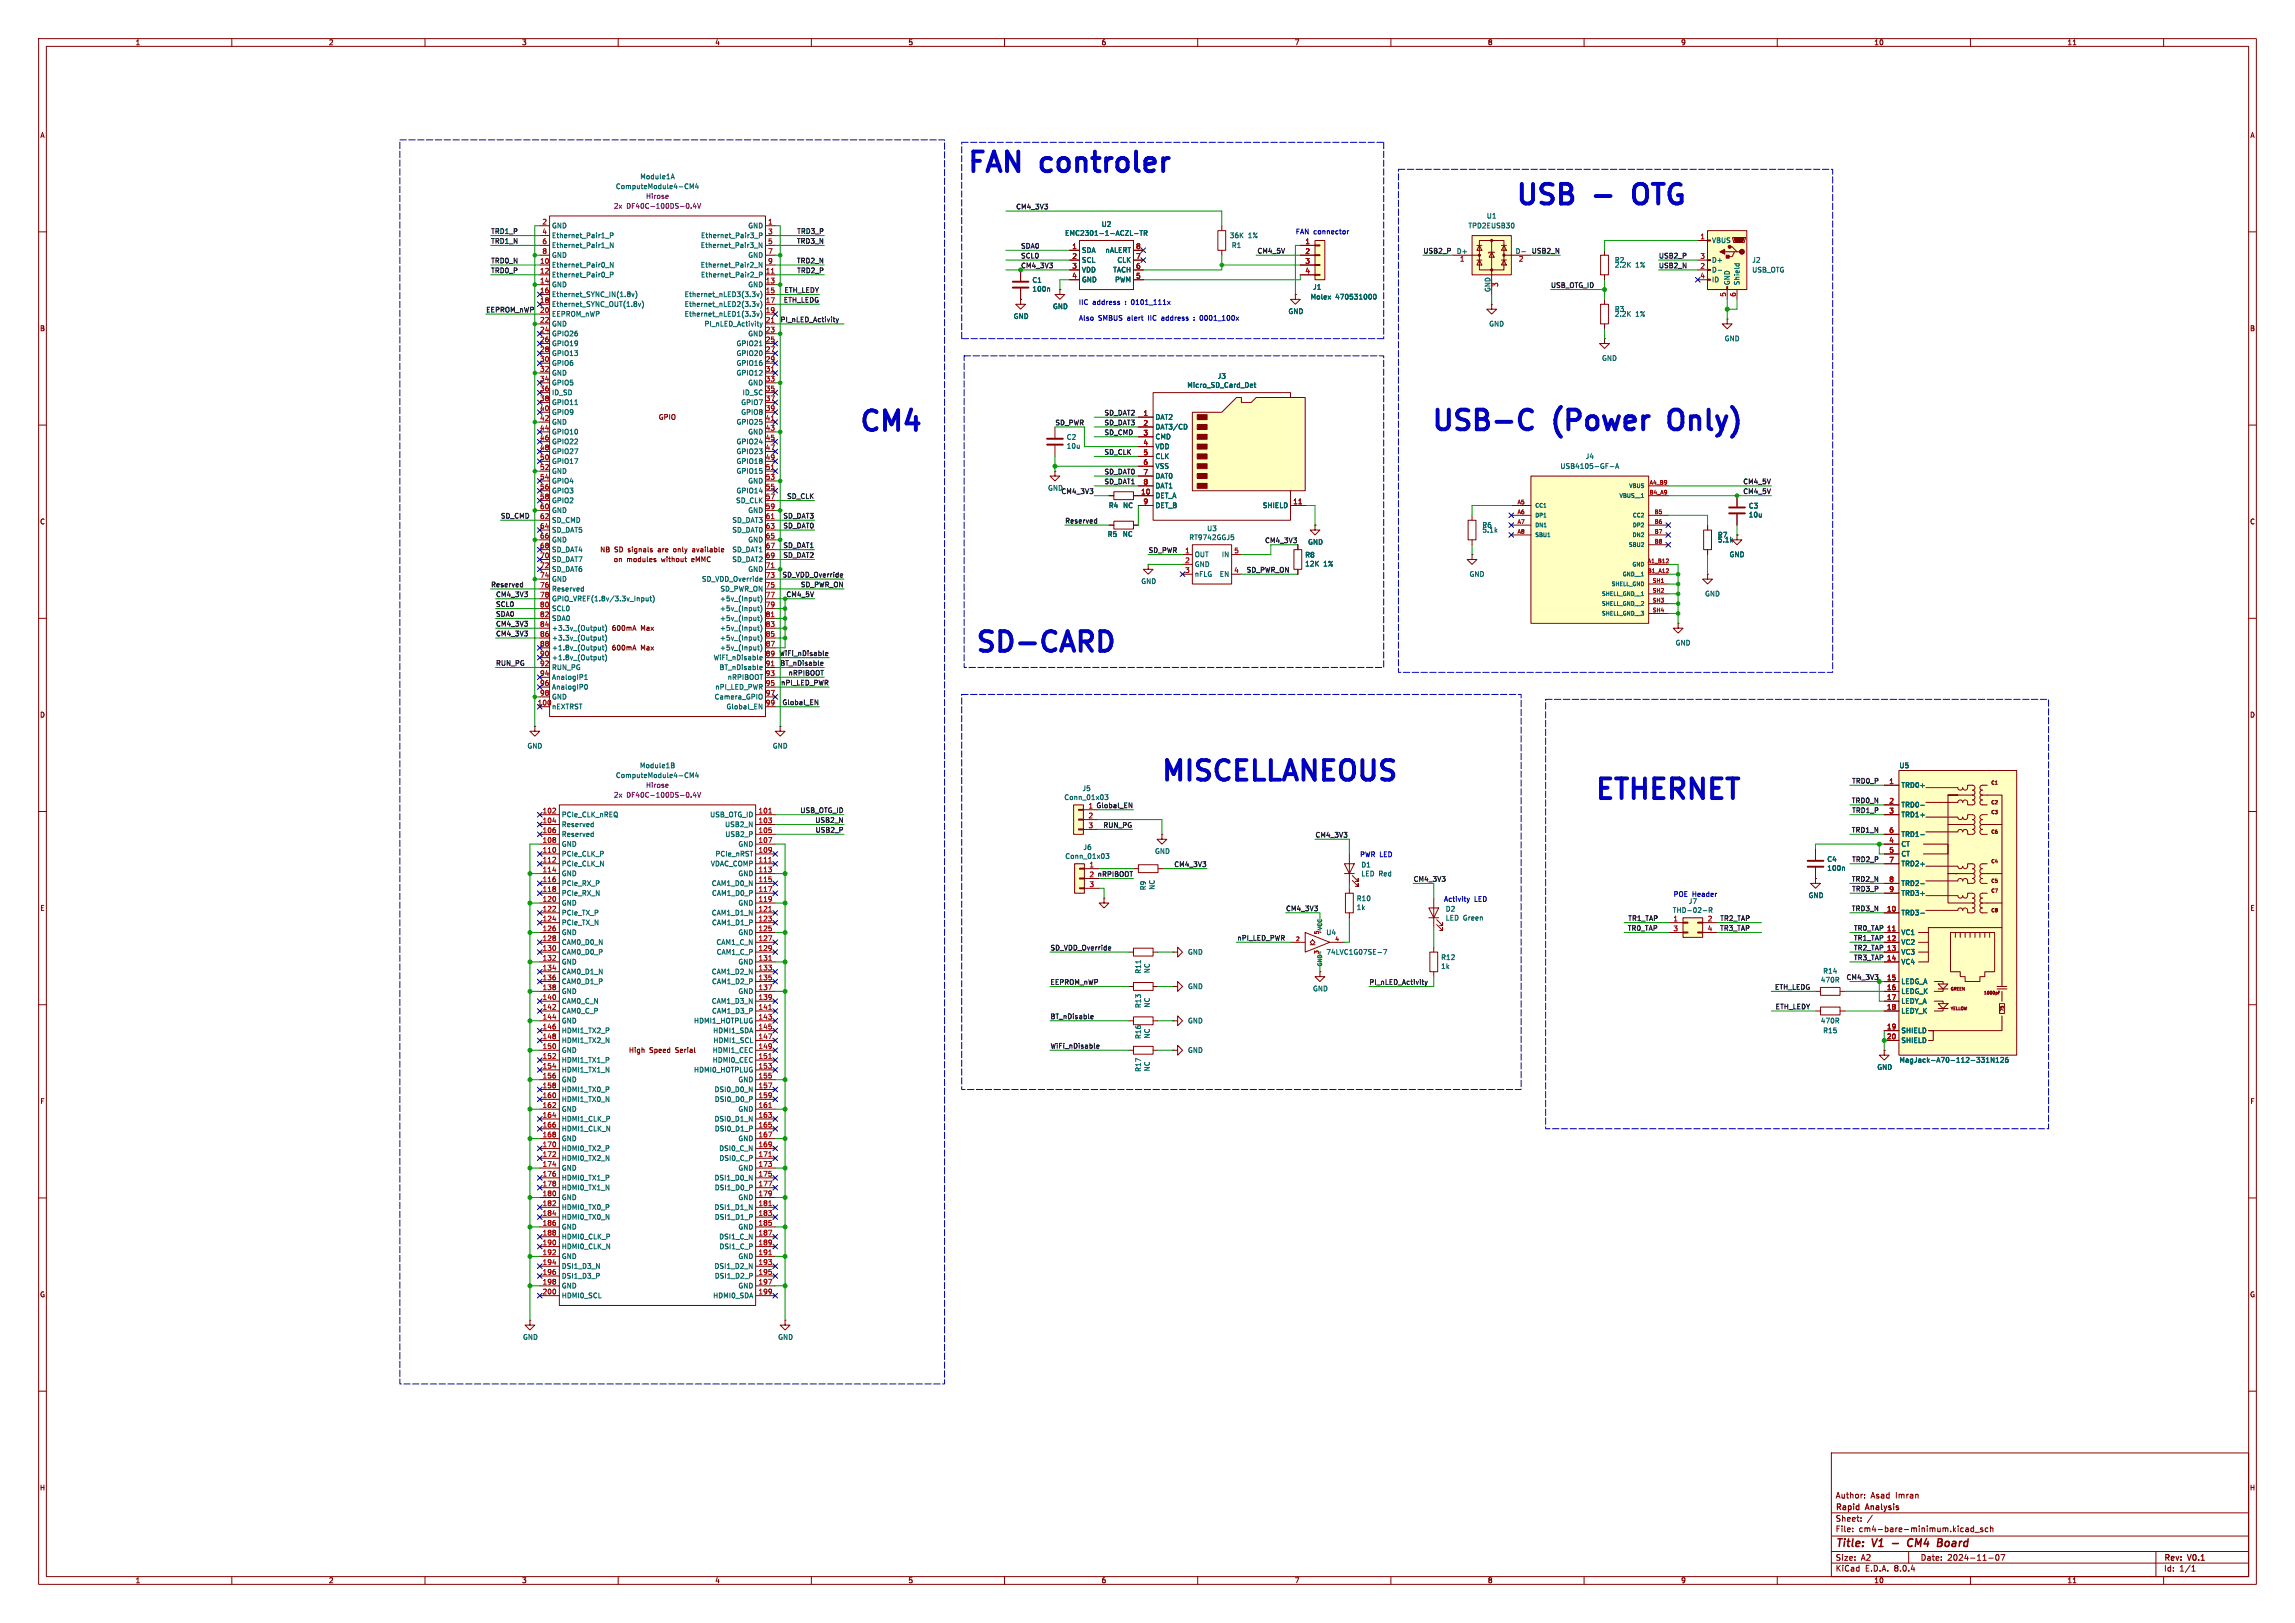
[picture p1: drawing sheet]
<svg xmlns="http://www.w3.org/2000/svg" width="594mm" height="420mm" viewBox="0 0 594 420" stroke-linecap="round" stroke-linejoin="round" font-family="sans-serif">
<defs><g id="words">
<g font-size="7.1" fill="#0000c2">
<text x="249.7" y="45">FAN</text>
<text x="269.7" y="45">controler</text>
<text x="391.3" y="53.3">USB</text>
<text x="412.4" y="53.3">-</text>
<text x="424.6" y="53.3">OTG</text>
<text x="221.8" y="113">CM4</text>
<text x="369.5" y="111.8">USB-C</text>
<text x="402" y="111.8">(Power</text>
<text x="433.8" y="111.8">Only)</text>
<text x="251.8" y="170.2">SD-CARD</text>
<text x="299.8" y="202.4">MISCELLANEOUS</text>
<text x="412.2" y="208.3">ETHERNET</text>
</g>
<g font-size="2.8" fill="#840000">
<text x="475" y="400.9">Title:</text>
<text x="484.7" y="400.9">V1</text>
<text x="495.4" y="400.9">CM4</text>
<text x="503.9" y="400.9">Board</text>
</g>
<g font-size="2.1" fill="#840000">
<text x="475" y="388">Author:</text>
<text x="484.2" y="388">Asad</text>
<text x="490.7" y="388">Imran</text>
<text x="475" y="394">Sheet:</text>
<text x="475" y="391.2">Rapid</text>
<text x="483" y="391.2">Analysis</text>
<text x="475" y="396.7">File:</text>
<text x="481.1" y="396.7">cm4-bare-minimum.kicad_sch</text>
<text x="475" y="406.9">KiCad</text>
<text x="475" y="404.1">Size:</text>
<text x="481.7" y="404.1">A2</text>
<text x="482.7" y="406.9">E.D.A.</text>
<text x="490.3" y="406.9">8.0.4</text>
<text x="497" y="404.1">Date:</text>
<text x="504" y="404.1">2024-11-07</text>
<text x="560" y="404.3">Rev:</text>
<text x="560" y="406.9">Id:</text>
<text x="564.1" y="406.9">1/1</text>
<text x="566.4" y="404.3">V0.1</text>
</g>
<g font-size="1.8" fill="#840000">
<text x="35" y="11.9">1</text>
<text x="85" y="11.9">2</text>
<text x="135" y="11.9">3</text>
<text x="185" y="11.9">4</text>
<text x="235" y="11.9">5</text>
<text x="285" y="11.9">6</text>
<text x="335" y="11.9">7</text>
<text x="385" y="11.9">8</text>
<text x="435" y="11.9">9</text>
<text x="485" y="11.9">10</text>
<text x="535" y="11.9">11</text>
<text x="10.3" y="35.9">A</text>
<text x="582.3" y="35.9">A</text>
<text x="10.3" y="85.9">B</text>
<text x="582.3" y="85.9">B</text>
<text x="170.4" y="108.8">GPIO</text>
<text x="10.3" y="135.9">C</text>
<text x="582.3" y="135.9">C</text>
<text x="155.2" y="143.1">NB</text>
<text x="159" y="143.1">SD signals</text>
<text x="170.6" y="143.1">are</text>
<text x="174.9" y="143.1">only</text>
<text x="180" y="143.1">available</text>
<text x="158.7" y="145.7">on</text>
<text x="162.2" y="145.7">modules</text>
<text x="171.3" y="145.7">without</text>
<text x="179.4" y="145.7">eMMC</text>
<text x="158.2" y="163.4">600mA</text>
<text x="165.8" y="163.4">Max</text>
<text x="158.2" y="168.5">600mA</text>
<text x="165.8" y="168.5">Max</text>
<text x="10.3" y="185.9">D</text>
<text x="582.3" y="185.9">D</text>
<text x="10.3" y="235.9">E</text>
<text x="582.3" y="235.9">E</text>
<text x="162.7" y="272.7">High</text>
<text x="168.1" y="272.7">Speed</text>
<text x="175" y="272.7">Serial</text>
<text x="10.3" y="285.9">F</text>
<text x="582.3" y="285.9">F</text>
<text x="10.3" y="335.9">G</text>
<text x="582.3" y="335.9">G</text>
<text x="10.2" y="385.9">H</text>
<text x="582.2" y="385.9">H</text>
<text x="35" y="409.9">1</text>
<text x="85" y="409.9">2</text>
<text x="135" y="409.9">3</text>
<text x="185" y="409.9">4</text>
<text x="235" y="409.9">5</text>
<text x="285" y="409.9">6</text>
<text x="335" y="409.9">7</text>
<text x="385" y="409.9">8</text>
<text x="435" y="409.9">9</text>
<text x="485" y="409.9">10</text>
<text x="535" y="409.9">11</text>
</g>
<g font-size="1.8" fill="#006464">
<text x="165.6" y="46.6">Module1A</text>
<text x="159.3" y="49.1">ComputeModule4-CM4</text>
<text x="142.7" y="59.3">GND</text>
<text x="193.5" y="59.3">GND</text>
<text x="285" y="58.9">U2</text>
<text x="379.9" y="59.3">TPD2EUSB30</text>
<text x="384.7" y="56.7">U1</text>
<text x="142.7" y="61.8">Ethernet_Pair1_P</text>
<text x="142.7" y="64.4">Ethernet_Pair1_N</text>
<text x="181.3" y="64.4">Ethernet_Pair3_N</text>
<text x="181.3" y="61.8">Ethernet_Pair3_P</text>
<text x="275.5" y="61.2">EMC2301-1-ACZL-TR</text>
<text x="279.9" y="65.6">SDA</text>
<text x="286" y="65.6">nALERT</text>
<text x="318.2" y="61.8">36K</text>
<text x="318.7" y="64.4">R1</text>
<text x="323" y="61.8">1%</text>
<text x="376.9" y="65.8">D+</text>
<text x="392.2" y="65.8">D-</text>
<text x="443" y="63.1">VBUS</text>
<text x="142.7" y="69.4">Ethernet_Pair0_N</text>
<text x="142.7" y="72">Ethernet_Pair0_P</text>
<text x="142.7" y="66.9">GND</text>
<text x="181.3" y="69.4">Ethernet_Pair2_N</text>
<text x="181.3" y="72">Ethernet_Pair2_P</text>
<text x="193.5" y="66.9">GND</text>
<text x="279.9" y="68.2">SCL</text>
<text x="279.9" y="70.7">VDD</text>
<text x="288" y="70.7">TACH</text>
<text x="289.1" y="68.2">CLK</text>
<text x="417.8" y="68.2">R2</text>
<text x="417.8" y="69.4">2.2K</text>
<text x="423.3" y="69.4">1%</text>
<text x="443" y="70.7">D-</text>
<text x="443" y="68.2">D+</text>
<text x="453.4" y="68.2">J2</text>
<text x="453.4" y="70.7">USB_OTG</text>
<text x="142.7" y="74.5">GND</text>
<text x="142.7" y="77.1">Ethernet_SYNC_IN(1.8v)</text>
<text x="177.1" y="77.1">Ethernet_nLED3(3.3v)</text>
<text x="193.5" y="74.5">GND</text>
<text x="267.1" y="73.4">C1</text>
<text x="267.1" y="75.7">100n</text>
<text x="279.9" y="73.3">GND</text>
<text x="288.5" y="73.3">PWM</text>
<text x="339.1" y="77.7">Molex</text>
<text x="339.7" y="75.2">J1</text>
<text x="345.7" y="77.7">470531000</text>
<text x="385.8" y="75.7" transform="rotate(-90 385.8 75.7)">GND</text>
<text x="443" y="73.3">ID</text>
<text x="447.9" y="73.9" transform="rotate(-90 447.9 73.9)">GND</text>
<text x="450.4" y="73.9" transform="rotate(-90 450.4 73.9)">Shield</text>
<text x="142.7" y="79.6">Ethernet_SYNC_OUT(1.8v)</text>
<text x="142.7" y="82.1">EEPROM_nWP</text>
<text x="177.1" y="79.6">Ethernet_nLED2(3.3v)</text>
<text x="177.1" y="82.1">Ethernet_nLED1(3.3v)</text>
<text x="262.2" y="82.7">GND</text>
<text x="272.4" y="80.2">GND</text>
<text x="333.4" y="81.5">GND</text>
<text x="417.8" y="80.9">R3</text>
<text x="417.8" y="82.1">2.2K</text>
<text x="423.3" y="82.1">1%</text>
<text x="142.7" y="84.7">GND</text>
<text x="142.7" y="87.2">GPIO26</text>
<text x="142.7" y="89.8">GPIO19</text>
<text x="182.2" y="84.7">PI_nLED_Activity</text>
<text x="190.5" y="89.8">GPIO21</text>
<text x="193.5" y="87.2">GND</text>
<text x="385.3" y="84.7">GND</text>
<text x="446.3" y="88.5">GND</text>
<text x="142.7" y="92.3">GPIO13</text>
<text x="142.7" y="94.8">GPIO6</text>
<text x="190.5" y="92.3">GPIO20</text>
<text x="190.5" y="94.8">GPIO16</text>
<text x="414.5" y="93.6">GND</text>
<text x="142.7" y="97.4">GND</text>
<text x="142.7" y="99.9">GPIO5</text>
<text x="190.5" y="97.4">GPIO12</text>
<text x="193.5" y="99.9">GND</text>
<text x="307.2" y="100.5">Micro_SD_Card_Det</text>
<text x="315" y="98.2">J3</text>
<text x="142.7" y="102.5">ID_SD</text>
<text x="142.7" y="105">GPIO11</text>
<text x="142.7" y="107.5">GPIO9</text>
<text x="191.7" y="105">GPIO7</text>
<text x="191.7" y="107.5">GPIO8</text>
<text x="192.1" y="102.5">ID_SC</text>
<text x="142.7" y="110.1">GND</text>
<text x="142.7" y="112.6">GPIO10</text>
<text x="190.5" y="110.1">GPIO25</text>
<text x="193.5" y="112.6">GND</text>
<text x="276" y="114">C2</text>
<text x="299" y="108.8">DAT2</text>
<text x="299" y="111.4">DAT3/CD</text>
<text x="299" y="113.9">CMD</text>
<text x="142.7" y="115.2">GPIO22</text>
<text x="142.7" y="117.7">GPIO27</text>
<text x="190.5" y="115.2">GPIO24</text>
<text x="190.5" y="117.7">GPIO23</text>
<text x="276" y="116.3">10u</text>
<text x="299" y="116.4">VDD</text>
<text x="299" y="119">CLK</text>
<text x="410.3" y="119">J4</text>
<text x="142.7" y="120.2">GPIO17</text>
<text x="142.7" y="122.8">GND</text>
<text x="142.7" y="125.3">GPIO4</text>
<text x="190.5" y="120.2">GPIO18</text>
<text x="190.5" y="122.8">GPIO15</text>
<text x="193.5" y="125.3">GND</text>
<text x="299" y="121.5">VSS</text>
<text x="299" y="124.1">DAT0</text>
<text x="403.8" y="121.5">USB4105-GF-A</text>
<text x="142.7" y="127.9">GPIO3</text>
<text x="142.7" y="130.4">GPIO2</text>
<text x="190.4" y="130.4">SD_CLK</text>
<text x="190.5" y="127.9">GPIO14</text>
<text x="286.9" y="131.7">R4</text>
<text x="290.6" y="131.7">NC</text>
<text x="299" y="129.1">DET_A</text>
<text x="299" y="126.6">DAT1</text>
<text x="299" y="131.7">DET_B</text>
<text x="326.7" y="131.7">SHIELD</text>
<text x="452.5" y="131.8">C3</text>
<text x="142.7" y="132.9">GND</text>
<text x="142.7" y="135.5">SD_CMD</text>
<text x="189.4" y="135.5">SD_DAT3</text>
<text x="193.5" y="132.9">GND</text>
<text x="312.3" y="137.6">U3</text>
<text x="383.6" y="136.8">R6</text>
<text x="452.5" y="134.1">10u</text>
<text x="142.7" y="138">SD_DAT5</text>
<text x="142.7" y="140.6">GND</text>
<text x="142.7" y="143.1">SD_DAT4</text>
<text x="189.4" y="138">SD_DAT0</text>
<text x="189.4" y="143.1">SD_DAT1</text>
<text x="193.5" y="140.6">GND</text>
<text x="286.6" y="139.1">R5</text>
<text x="290.5" y="139.1">NC</text>
<text x="307.7" y="140">RT9742GGJ5</text>
<text x="338.4" y="141.1">GND</text>
<text x="383.6" y="138">5.1k</text>
<text x="444.5" y="139.3">R7</text>
<text x="444.5" y="140.6">5.1k</text>
<text x="142.7" y="145.6">SD_DAT7</text>
<text x="142.7" y="148.2">SD_DAT6</text>
<text x="189.4" y="145.6">SD_DAT2</text>
<text x="193.5" y="148.2">GND</text>
<text x="309.1" y="144.4">OUT</text>
<text x="309.1" y="146.9">GND</text>
<text x="309.1" y="149.5">nFLG</text>
<text x="315.6" y="149.5">EN</text>
<text x="316.1" y="144.4">IN</text>
<text x="337.7" y="144.5">R8</text>
<text x="337.7" y="146.8">12K</text>
<text x="342.6" y="146.8">1%</text>
<text x="380.2" y="149.5">GND</text>
<text x="447.5" y="144.4">GND</text>
<text x="142.7" y="150.7">GND</text>
<text x="142.7" y="153.3">Reserved</text>
<text x="142.7" y="155.8">GPIO_VREF(1.8v/3.3v_Input)</text>
<text x="181.6" y="150.7">SD_VDD_Override</text>
<text x="186.2" y="155.8">+5v_(Input)</text>
<text x="186.3" y="153.3">SD_PWR_ON</text>
<text x="295.3" y="151.3">GND</text>
<text x="441.2" y="154.5">GND</text>
<text x="142.7" y="158.3">SCL0</text>
<text x="142.7" y="160.9">SDA0</text>
<text x="186.2" y="158.3">+5v_(Input)</text>
<text x="186.2" y="160.9">+5v_(Input)</text>
<text x="142.7" y="163.4">+3.3v_(Output)</text>
<text x="142.7" y="166">+3.3v_(Output)</text>
<text x="186.2" y="163.4">+5v_(Input)</text>
<text x="186.2" y="166">+5v_(Input)</text>
<text x="433.6" y="167.2">GND</text>
<text x="142.7" y="168.5">+1.8v_(Output)</text>
<text x="142.7" y="171">+1.8v_(Output)</text>
<text x="142.7" y="173.6">RUN_PG</text>
<text x="184.6" y="171">WiFi_nDisable</text>
<text x="186.1" y="173.6">BT_nDisable</text>
<text x="186.2" y="168.5">+5v_(Input)</text>
<text x="142.7" y="176.1">AnalogIP1</text>
<text x="142.7" y="178.7">AnalogIP0</text>
<text x="185" y="178.7">nPI_LED_PWR</text>
<text x="188.2" y="176.1">nRPIBOOT</text>
<text x="142.7" y="183.7">nEXTRST</text>
<text x="142.7" y="181.2">GND</text>
<text x="184.8" y="181.2">Camera_GPIO</text>
<text x="187.9" y="183.7">Global_EN</text>
<text x="136.4" y="193.9">GND</text>
<text x="199.9" y="193.9">GND</text>
<text x="159.3" y="201.5">ComputeModule4-CM4</text>
<text x="165.5" y="199">Module1B</text>
<text x="491.5" y="199">U5</text>
<text x="280" y="204.9">J5</text>
<text x="492" y="204.1">TRD0+</text>
<text x="492" y="209.1">TRD0-</text>
<text x="145.3" y="211.7">PCIe_CLK_nREQ</text>
<text x="145.3" y="214.2">Reserved</text>
<text x="183.7" y="211.7">USB_OTG_ID</text>
<text x="187.6" y="214.2">USB2_N</text>
<text x="492" y="211.7">TRD1+</text>
<text x="145.3" y="216.8">Reserved</text>
<text x="145.3" y="219.3">GND</text>
<text x="145.3" y="221.8">PCIe_CLK_P</text>
<text x="185.1" y="221.8">PCIe_nRST</text>
<text x="187.6" y="216.8">USB2_P</text>
<text x="191" y="219.3">GND</text>
<text x="280.3" y="220.1">J6</text>
<text x="298.8" y="221.2">GND</text>
<text x="492" y="219.3">CT</text>
<text x="492" y="221.8">CT</text>
<text x="492" y="216.8">TRD1-</text>
<text x="145.3" y="224.4">PCIe_CLK_N</text>
<text x="145.3" y="226.9">GND</text>
<text x="183.9" y="224.4">VDAC_COMP</text>
<text x="191" y="226.9">GND</text>
<text x="275.6" y="222.5">Conn_01x03</text>
<text x="352.2" y="224.7">D1</text>
<text x="352.2" y="227">LED Red</text>
<text x="472.8" y="223.2">C4</text>
<text x="472.8" y="225.5">100n</text>
<text x="492" y="224.4">TRD2+</text>
<text x="145.3" y="229.5">PCIe_RX_P</text>
<text x="145.3" y="232">PCIe_RX_N</text>
<text x="184.1" y="229.5">CAM1_D0_N</text>
<text x="184.2" y="232">CAM1_D0_P</text>
<text x="296.8" y="230.5" transform="rotate(-90 296.8 230.5)">R9</text>
<text x="299.1" y="230.4" transform="rotate(-90 299.1 230.4)">NC</text>
<text x="351" y="233.4">R10</text>
<text x="468" y="232.6">GND</text>
<text x="492" y="229.5">TRD2-</text>
<text x="492" y="232">TRD3+</text>
<text x="145.3" y="234.5">GND</text>
<text x="145.3" y="237.1">PCIe_TX_P</text>
<text x="145.3" y="239.6">PCIe_TX_N</text>
<text x="184.1" y="237.1">CAM1_D1_N</text>
<text x="184.2" y="239.6">CAM1_D1_P</text>
<text x="191" y="234.5">GND</text>
<text x="351" y="235.7">1k</text>
<text x="374.1" y="236.1">D2</text>
<text x="374.1" y="238.4">LED Green</text>
<text x="432.8" y="236.4">THD-02-R</text>
<text x="437" y="234.1">J7</text>
<text x="492" y="237.1">TRD3-</text>
<text x="145.3" y="242.2">GND</text>
<text x="145.3" y="244.7">CAM0_D0_N</text>
<text x="185.3" y="244.7">CAM1_C_N</text>
<text x="191" y="242.2">GND</text>
<text x="343.2" y="242.2">U4</text>
<text x="492" y="242.2">VC1</text>
<text x="492" y="244.7">VC2</text>
<text x="145.3" y="247.2">CAM0_D0_P</text>
<text x="145.3" y="249.8">GND</text>
<text x="185.4" y="247.2">CAM1_C_P</text>
<text x="191" y="249.8">GND</text>
<text x="297.8" y="252" transform="rotate(-90 297.8 252)">NC</text>
<text x="307.4" y="247.2">GND</text>
<text x="343.2" y="247.2">74LVC1G07SE-7</text>
<text x="372.9" y="248.6">R12</text>
<text x="372.9" y="250.9">1k</text>
<text x="492" y="247.2">VC3</text>
<text x="492" y="249.8">VC4</text>
<text x="145.3" y="252.3">CAM0_D1_N</text>
<text x="145.3" y="254.9">CAM0_D1_P</text>
<text x="145.3" y="257.4">GND</text>
<text x="184.1" y="252.3">CAM1_D2_N</text>
<text x="184.2" y="254.9">CAM1_D2_P</text>
<text x="191" y="257.4">GND</text>
<text x="295.5" y="252.1" transform="rotate(-90 295.5 252.1)">R11</text>
<text x="307.4" y="256.1">GND</text>
<text x="339.7" y="256.7">GND</text>
<text x="471.2" y="254.5">470R</text>
<text x="471.8" y="252.1">R14</text>
<text x="492" y="254.9">LEDG_A</text>
<text x="492" y="257.4">LEDG_K</text>
<text x="145.3" y="259.9">CAM0_C_N</text>
<text x="145.3" y="262.5">CAM0_C_P</text>
<text x="184.1" y="259.9">CAM1_D3_N</text>
<text x="184.2" y="262.5">CAM1_D3_P</text>
<text x="295.5" y="261" transform="rotate(-90 295.5 261)">R13</text>
<text x="297.8" y="260.8" transform="rotate(-90 297.8 260.8)">NC</text>
<text x="492" y="259.9">LEDY_A</text>
<text x="492" y="262.5">LEDY_K</text>
<text x="145.3" y="265">GND</text>
<text x="145.3" y="267.6">HDMI1_TX2_P</text>
<text x="179.5" y="265">HDMI1_HOTPLUG</text>
<text x="184.5" y="267.6">HDMI1_SDA</text>
<text x="295.5" y="269" transform="rotate(-90 295.5 269)">R16</text>
<text x="297.8" y="268.8" transform="rotate(-90 297.8 268.8)">NC</text>
<text x="307.4" y="265">GND</text>
<text x="471.2" y="265">470R</text>
<text x="471.8" y="267.6">R15</text>
<text x="492" y="267.6">SHIELD</text>
<text x="145.3" y="270.1">HDMI1_TX2_N</text>
<text x="145.3" y="272.6">GND</text>
<text x="145.3" y="275.2">HDMI1_TX1_P</text>
<text x="184.3" y="272.6">HDMI1_CEC</text>
<text x="184.3" y="275.2">HDMI0_CEC</text>
<text x="184.5" y="270.1">HDMI1_SCL</text>
<text x="307.4" y="272.6">GND</text>
<text x="491.5" y="275.2">MagJack-A70-112-331N126</text>
<text x="492" y="270.1">SHIELD</text>
<text x="145.3" y="277.7">HDMI1_TX1_N</text>
<text x="145.3" y="280.3">GND</text>
<text x="179.5" y="277.7">HDMI0_HOTPLUG</text>
<text x="191" y="280.3">GND</text>
<text x="295.5" y="277.5" transform="rotate(-90 295.5 277.5)">R17</text>
<text x="297.8" y="277.4" transform="rotate(-90 297.8 277.4)">NC</text>
<text x="485.8" y="277">GND</text>
<text x="145.3" y="282.8">HDMI1_TX0_P</text>
<text x="145.3" y="285.3">HDMI1_TX0_N</text>
<text x="145.3" y="287.9">GND</text>
<text x="184.8" y="282.8">DSI0_D0_N</text>
<text x="184.9" y="285.3">DSI0_D0_P</text>
<text x="191" y="287.9">GND</text>
<text x="145.3" y="290.4">HDMI1_CLK_P</text>
<text x="145.3" y="293">HDMI1_CLK_N</text>
<text x="184.8" y="290.4">DSI0_D1_N</text>
<text x="184.9" y="293">DSI0_D1_P</text>
<text x="145.3" y="295.5">GND</text>
<text x="145.3" y="298">HDMI0_TX2_P</text>
<text x="186" y="298">DSI0_C_N</text>
<text x="191" y="295.5">GND</text>
<text x="145.3" y="300.6">HDMI0_TX2_N</text>
<text x="145.3" y="303.1">GND</text>
<text x="145.3" y="305.7">HDMI0_TX1_P</text>
<text x="184.8" y="305.7">DSI1_D0_N</text>
<text x="186.1" y="300.6">DSI0_C_P</text>
<text x="191" y="303.1">GND</text>
<text x="145.3" y="308.2">HDMI0_TX1_N</text>
<text x="145.3" y="310.7">GND</text>
<text x="184.9" y="308.2">DSI1_D0_P</text>
<text x="191" y="310.7">GND</text>
<text x="145.3" y="313.3">HDMI0_TX0_P</text>
<text x="145.3" y="315.8">HDMI0_TX0_N</text>
<text x="184.8" y="313.3">DSI1_D1_N</text>
<text x="184.9" y="315.8">DSI1_D1_P</text>
<text x="145.3" y="318.4">GND</text>
<text x="145.3" y="320.9">HDMI0_CLK_P</text>
<text x="145.3" y="323.4">HDMI0_CLK_N</text>
<text x="186" y="320.9">DSI1_C_N</text>
<text x="186.1" y="323.4">DSI1_C_P</text>
<text x="191" y="318.4">GND</text>
<text x="145.3" y="326">GND</text>
<text x="145.3" y="328.5">DSI1_D3_N</text>
<text x="184.8" y="328.5">DSI1_D2_N</text>
<text x="191" y="326">GND</text>
<text x="145.3" y="331.1">DSI1_D3_P</text>
<text x="145.3" y="333.6">GND</text>
<text x="184.9" y="331.1">DSI1_D2_P</text>
<text x="191" y="333.6">GND</text>
<text x="145.3" y="336.1">HDMI0_SCL</text>
<text x="184.5" y="336.1">HDMI0_SDA</text>
<text x="135.3" y="346.9">GND</text>
<text x="201.3" y="346.9">GND</text>
</g>
<g font-size="1.8" fill="#840084">
<text x="167.1" y="51.7">Hirose</text>
<text x="158.8" y="54.2">2x</text>
<text x="162.2" y="54.2">DF40C-100DS-0.4V</text>
<text x="158.8" y="206.6">2x</text>
<text x="162.2" y="206.6">DF40C-100DS-0.4V</text>
<text x="167.1" y="204.1">Hirose</text>
</g>
<g font-size="1.8" fill="#a90000">
<text x="140.3" y="58.2">2</text>
<text x="198.7" y="58.2">1</text>
<text x="140.3" y="60.7">4</text>
<text x="140.3" y="63.2">6</text>
<text x="140.3" y="65.8">8</text>
<text x="198.7" y="60.7">3</text>
<text x="198.7" y="63.2">5</text>
<text x="198.7" y="65.8">7</text>
<text x="277.4" y="64.5">1</text>
<text x="293.9" y="64.5">8</text>
<text x="337.7" y="63.2">1</text>
<text x="337.7" y="65.8">2</text>
<text x="440" y="62">1</text>
<text x="139.7" y="68.3">10</text>
<text x="139.7" y="70.9">12</text>
<text x="198.1" y="70.9">11</text>
<text x="198.7" y="68.3">9</text>
<text x="277.4" y="67.1">2</text>
<text x="277.4" y="69.6">3</text>
<text x="293.9" y="69.6">6</text>
<text x="293.9" y="67.1">7</text>
<text x="337.7" y="68.3">3</text>
<text x="337.7" y="70.9">4</text>
<text x="377.8" y="68">1</text>
<text x="393" y="68">2</text>
<text x="440" y="69.6">2</text>
<text x="440" y="67.1">3</text>
<text x="139.7" y="73.4">14</text>
<text x="139.7" y="75.9">16</text>
<text x="198.1" y="73.4">13</text>
<text x="198.1" y="75.9">15</text>
<text x="277.4" y="72.1">4</text>
<text x="293.9" y="72.1">5</text>
<text x="388.1" y="74.4" transform="rotate(-90 388.1 74.4)">3</text>
<text x="440" y="72.1">4</text>
<text x="446.8" y="76.9" transform="rotate(-90 446.8 76.9)">5</text>
<text x="449.3" y="76.9" transform="rotate(-90 449.3 76.9)">6</text>
<text x="139.7" y="78.5">18</text>
<text x="139.7" y="81">20</text>
<text x="139.7" y="83.6">22</text>
<text x="198.1" y="78.5">17</text>
<text x="198.1" y="81">19</text>
<text x="198.1" y="83.6">21</text>
<text x="139.7" y="86.1">24</text>
<text x="139.7" y="88.6">26</text>
<text x="198.1" y="86.1">23</text>
<text x="198.1" y="88.6">25</text>
<text x="139.7" y="91.2">28</text>
<text x="139.7" y="93.7">30</text>
<text x="198.1" y="91.2">27</text>
<text x="198.1" y="93.7">29</text>
<text x="139.7" y="96.3">32</text>
<text x="139.7" y="98.8">34</text>
<text x="139.7" y="101.3">36</text>
<text x="198.1" y="96.3">31</text>
<text x="198.1" y="98.8">33</text>
<text x="198.1" y="101.3">35</text>
<text x="139.7" y="103.9">38</text>
<text x="139.7" y="106.4">40</text>
<text x="198.1" y="103.9">37</text>
<text x="198.1" y="106.4">39</text>
<text x="295.8" y="107.7">1</text>
<text x="139.7" y="109">42</text>
<text x="139.7" y="111.5">44</text>
<text x="198.1" y="109">41</text>
<text x="198.1" y="111.5">43</text>
<text x="295.8" y="110.2">2</text>
<text x="295.8" y="112.8">3</text>
<text x="139.7" y="114">46</text>
<text x="139.7" y="116.6">48</text>
<text x="139.7" y="119.1">50</text>
<text x="198.1" y="114">45</text>
<text x="198.1" y="116.6">47</text>
<text x="198.1" y="119.1">49</text>
<text x="295.8" y="115.3">4</text>
<text x="295.8" y="117.9">5</text>
<text x="139.7" y="121.7">52</text>
<text x="139.7" y="124.2">54</text>
<text x="198.1" y="121.7">51</text>
<text x="198.1" y="124.2">53</text>
<text x="295.8" y="120.4">6</text>
<text x="295.8" y="122.9">7</text>
<text x="295.8" y="125.5">8</text>
<text x="139.7" y="126.7">56</text>
<text x="139.7" y="129.3">58</text>
<text x="139.7" y="131.8">60</text>
<text x="198.1" y="126.7">55</text>
<text x="198.1" y="129.3">57</text>
<text x="198.1" y="131.8">59</text>
<text x="295.2" y="128">10</text>
<text x="295.8" y="130.6">9</text>
<text x="334.6" y="130.6">11</text>
<text x="139.7" y="134.4">62</text>
<text x="139.7" y="136.9">64</text>
<text x="198.1" y="134.4">61</text>
<text x="198.1" y="136.9">63</text>
<text x="139.7" y="139.4">66</text>
<text x="139.7" y="142">68</text>
<text x="198.1" y="139.4">65</text>
<text x="198.1" y="142">67</text>
<text x="306.6" y="143.3">1</text>
<text x="319.3" y="143.3">5</text>
<text x="139.7" y="144.5">70</text>
<text x="139.7" y="147.1">72</text>
<text x="139.7" y="149.6">74</text>
<text x="198.1" y="144.5">69</text>
<text x="198.1" y="147.1">71</text>
<text x="198.1" y="149.6">73</text>
<text x="306.6" y="145.8">2</text>
<text x="306.6" y="148.3">3</text>
<text x="319.3" y="148.3">4</text>
<text x="139.7" y="152.1">76</text>
<text x="139.7" y="154.7">78</text>
<text x="198.1" y="152.1">75</text>
<text x="198.1" y="154.7">77</text>
<text x="139.7" y="157.2">80</text>
<text x="139.7" y="159.8">82</text>
<text x="198.1" y="157.2">79</text>
<text x="198.1" y="159.8">81</text>
<text x="139.7" y="162.3">84</text>
<text x="139.7" y="164.8">86</text>
<text x="139.7" y="167.4">88</text>
<text x="198.1" y="162.3">83</text>
<text x="198.1" y="164.8">85</text>
<text x="198.1" y="167.4">87</text>
<text x="139.7" y="169.9">90</text>
<text x="139.7" y="172.5">92</text>
<text x="198.1" y="169.9">89</text>
<text x="198.1" y="172.5">91</text>
<text x="139.7" y="175">94</text>
<text x="139.7" y="177.5">96</text>
<text x="198.1" y="175">93</text>
<text x="198.1" y="177.5">95</text>
<text x="139.1" y="182.6">100</text>
<text x="139.7" y="180.1">98</text>
<text x="198.1" y="180.1">97</text>
<text x="198.1" y="182.6">99</text>
<text x="488.9" y="202.9">1</text>
<text x="488.9" y="208">2</text>
<text x="140.3" y="210.6">102</text>
<text x="140.3" y="213.1">104</text>
<text x="140.3" y="215.6">106</text>
<text x="196.2" y="210.6">101</text>
<text x="196.2" y="213.1">103</text>
<text x="196.2" y="215.6">105</text>
<text x="281.6" y="211.8">2</text>
<text x="281.6" y="214.4">3</text>
<text x="488.9" y="210.6">3</text>
<text x="488.9" y="215.6">6</text>
<text x="140.3" y="218.2">108</text>
<text x="140.3" y="220.7">110</text>
<text x="196.2" y="218.2">107</text>
<text x="196.2" y="220.7">109</text>
<text x="488.9" y="218.2">4</text>
<text x="488.9" y="220.7">5</text>
<text x="140.3" y="223.3">112</text>
<text x="140.3" y="225.8">114</text>
<text x="196.2" y="223.3">111</text>
<text x="196.2" y="225.8">113</text>
<text x="281.9" y="224.5">1</text>
<text x="488.9" y="223.3">7</text>
<text x="140.3" y="228.3">116</text>
<text x="140.3" y="230.9">118</text>
<text x="140.3" y="233.4">120</text>
<text x="196.2" y="228.3">115</text>
<text x="196.2" y="230.9">117</text>
<text x="196.2" y="233.4">119</text>
<text x="281.9" y="229.6">3</text>
<text x="488.9" y="228.3">8</text>
<text x="488.9" y="230.9">9</text>
<text x="140.3" y="236">122</text>
<text x="140.3" y="238.5">124</text>
<text x="196.2" y="236">121</text>
<text x="196.2" y="238.5">123</text>
<text x="433" y="238.5">1</text>
<text x="441.9" y="238.5">2</text>
<text x="488.3" y="236">10</text>
<text x="140.3" y="241">126</text>
<text x="140.3" y="243.6">128</text>
<text x="196.2" y="241">125</text>
<text x="196.2" y="243.6">127</text>
<text x="433" y="241">3</text>
<text x="441.9" y="241">4</text>
<text x="488.3" y="241">11</text>
<text x="488.3" y="243.6">12</text>
<text x="140.3" y="246.1">130</text>
<text x="140.3" y="248.7">132</text>
<text x="140.3" y="251.2">134</text>
<text x="196.2" y="246.1">129</text>
<text x="196.2" y="248.7">131</text>
<text x="196.2" y="251.2">133</text>
<text x="488.3" y="246.1">13</text>
<text x="488.3" y="248.7">14</text>
<text x="140.3" y="253.7">136</text>
<text x="140.3" y="256.3">138</text>
<text x="196.2" y="253.7">135</text>
<text x="196.2" y="256.3">137</text>
<text x="488.3" y="253.7">15</text>
<text x="488.3" y="256.3">16</text>
<text x="140.3" y="258.8">140</text>
<text x="140.3" y="261.4">142</text>
<text x="140.3" y="263.9">144</text>
<text x="196.2" y="258.8">139</text>
<text x="196.2" y="261.4">141</text>
<text x="196.2" y="263.9">143</text>
<text x="488.3" y="258.8">17</text>
<text x="488.3" y="261.4">18</text>
<text x="140.3" y="266.4">146</text>
<text x="140.3" y="269">148</text>
<text x="196.2" y="266.4">145</text>
<text x="196.2" y="269">147</text>
<text x="488.3" y="266.4">19</text>
<text x="488.3" y="269">20</text>
<text x="140.3" y="271.5">150</text>
<text x="140.3" y="274.1">152</text>
<text x="196.2" y="271.5">149</text>
<text x="196.2" y="274.1">151</text>
<text x="140.3" y="276.6">154</text>
<text x="140.3" y="279.1">156</text>
<text x="140.3" y="281.7">158</text>
<text x="196.2" y="276.6">153</text>
<text x="196.2" y="279.1">155</text>
<text x="196.2" y="281.7">157</text>
<text x="140.3" y="284.2">160</text>
<text x="140.3" y="286.8">162</text>
<text x="196.2" y="284.2">159</text>
<text x="196.2" y="286.8">161</text>
<text x="140.3" y="289.3">164</text>
<text x="140.3" y="291.8">166</text>
<text x="196.2" y="289.3">163</text>
<text x="196.2" y="291.8">165</text>
<text x="140.3" y="294.4">168</text>
<text x="140.3" y="296.9">170</text>
<text x="140.3" y="299.5">172</text>
<text x="196.2" y="294.4">167</text>
<text x="196.2" y="296.9">169</text>
<text x="196.2" y="299.5">171</text>
<text x="140.3" y="302">174</text>
<text x="140.3" y="304.5">176</text>
<text x="196.2" y="302">173</text>
<text x="196.2" y="304.5">175</text>
<text x="140.3" y="307.1">178</text>
<text x="140.3" y="309.6">180</text>
<text x="196.2" y="307.1">177</text>
<text x="196.2" y="309.6">179</text>
<text x="140.3" y="312.2">182</text>
<text x="140.3" y="314.7">184</text>
<text x="140.3" y="317.2">186</text>
<text x="196.2" y="312.2">181</text>
<text x="196.2" y="314.7">183</text>
<text x="196.2" y="317.2">185</text>
<text x="140.3" y="319.8">188</text>
<text x="140.3" y="322.3">190</text>
<text x="196.2" y="319.8">187</text>
<text x="196.2" y="322.3">189</text>
<text x="140.3" y="324.9">192</text>
<text x="140.3" y="327.4">194</text>
<text x="140.3" y="329.9">196</text>
<text x="196.2" y="324.9">191</text>
<text x="196.2" y="327.4">193</text>
<text x="196.2" y="329.9">195</text>
<text x="140.3" y="332.5">198</text>
<text x="140.3" y="335">200</text>
<text x="196.2" y="332.5">197</text>
<text x="196.2" y="335">199</text>
</g>
<g font-size="1.8" fill="#0f0f0f">
<text x="262.9" y="54.3">CM4_3V3</text>
<text x="127" y="63.1">TRD1_N</text>
<text x="127" y="60.6">TRD1_P</text>
<text x="206.1" y="63.1">TRD3_N</text>
<text x="206.2" y="60.6">TRD3_P</text>
<text x="264.2" y="64.4">SDA0</text>
<text x="325.3" y="65.7">CM4_5V</text>
<text x="368.3" y="65.7">USB2_P</text>
<text x="396.3" y="65.7">USB2_N</text>
<text x="127" y="68.2">TRD0_N</text>
<text x="127" y="70.8">TRD0_P</text>
<text x="206.1" y="68.2">TRD2_N</text>
<text x="206.2" y="70.8">TRD2_P</text>
<text x="264.2" y="67">SCL0</text>
<text x="264.2" y="69.5">CM4_3V3</text>
<text x="429.3" y="67">USB2_P</text>
<text x="429.3" y="69.5">USB2_N</text>
<text x="202.9" y="75.8">ETH_LEDY</text>
<text x="401.3" y="74.6">USB_OTG_ID</text>
<text x="125.7" y="80.9">EEPROM_nWP</text>
<text x="201.9" y="83.5">PI_nLED_Activity</text>
<text x="202.8" y="78.4">ETH_LEDG</text>
<text x="285.8" y="107.6">SD_DAT2</text>
<text x="273" y="110.1">SD_PWR</text>
<text x="285.8" y="110.1">SD_DAT3</text>
<text x="285.8" y="112.7">SD_CMD</text>
<text x="285.8" y="117.8">SD_CLK</text>
<text x="285.8" y="122.8">SD_DAT0</text>
<text x="285.8" y="125.4">SD_DAT1</text>
<text x="451.1" y="125.4">CM4_5V</text>
<text x="203.6" y="129.2">SD_CLK</text>
<text x="271.1" y="127.2">GND</text>
<text x="274.6" y="127.9">CM4_3V3</text>
<text x="451.1" y="127.9">CM4_5V</text>
<text x="129.5" y="134.3">SD_CMD</text>
<text x="202.6" y="136.8">SD_DAT0</text>
<text x="202.6" y="134.3">SD_DAT3</text>
<text x="275.6" y="135.5">Reserved</text>
<text x="202.6" y="141.9">SD_DAT1</text>
<text x="297.2" y="143.2">SD_PWR</text>
<text x="327.3" y="140.6">CM4_3V3</text>
<text x="202.4" y="149.5">SD_VDD_Override</text>
<text x="202.6" y="144.4">SD_DAT2</text>
<text x="322.6" y="148.2">SD_PWR_ON</text>
<text x="127" y="152">Reserved</text>
<text x="128.3" y="154.6">CM4_3V3</text>
<text x="203.4" y="154.6">CM4_5V</text>
<text x="207.2" y="152">SD_PWR_ON</text>
<text x="128.3" y="157.1">SCL0</text>
<text x="128.3" y="159.7">SDA0</text>
<text x="128.3" y="164.7">CM4_3V3</text>
<text x="128.3" y="162.2">CM4_3V3</text>
<text x="128.3" y="172.4">RUN_PG</text>
<text x="201.6" y="169.8">WiFi_nDisable</text>
<text x="201.8" y="172.4">BT_nDisable</text>
<text x="202" y="177.5">nPI_LED_PWR</text>
<text x="204" y="174.9">nRPIBOOT</text>
<text x="202.4" y="182.5">Global_EN</text>
<text x="479.3" y="202.9">TRD0_P</text>
<text x="275.4" y="207.2">Conn_01x03</text>
<text x="281.6" y="209.3">1 Global_EN</text>
<text x="479.2" y="207.9">TRD0_N</text>
<text x="207" y="210.5">USB_OTG_ID</text>
<text x="210.9" y="213">USB2_N</text>
<text x="211" y="215.6">USB2_P</text>
<text x="285.5" y="214.3">RUN_PG</text>
<text x="479.2" y="215.6">TRD1_N</text>
<text x="479.3" y="210.5">TRD1_P</text>
<text x="340.4" y="216.8">CM4_3V3</text>
<text x="281.9" y="227.1">2 nRPIBOOT</text>
<text x="303.8" y="224.4">CM4_3V3</text>
<text x="479.3" y="223.2">TRD2_P</text>
<text x="365.8" y="228.3">CM4_3V3</text>
<text x="479.2" y="228.3">TRD2_N</text>
<text x="479.3" y="230.8">TRD3_P</text>
<text x="332.7" y="235.9">CM4_3V3</text>
<text x="421.3" y="238.4">TR1_TAP</text>
<text x="445.1" y="238.4">TR2_TAP</text>
<text x="479.2" y="235.9">TRD3_N</text>
<text x="320.1" y="243.5">nPI_LED_PWR</text>
<text x="421.2" y="241">TR0_TAP</text>
<text x="445.1" y="241">TR3_TAP</text>
<text x="479.7" y="241">TR0_TAP 11</text>
<text x="479.7" y="243.5">TR1_TAP 12</text>
<text x="271.8" y="246">SD_VDD_Override</text>
<text x="479.7" y="248.6">TR3_TAP 14</text>
<text x="479.7" y="246">TR2_TAP 13</text>
<text x="271.8" y="254.9">EEPROM_nWP</text>
<text x="354.3" y="254.9">PI_nLED_Activity</text>
<text x="459.3" y="256.2">ETH_LEDG</text>
<text x="477.8" y="253.7">CM4_3V3</text>
<text x="271.8" y="263.8">BT_nDisable</text>
<text x="459.5" y="261.3">ETH_LEDY</text>
<text x="271.8" y="271.4">WiFi_nDisable</text>
</g>
<g font-size="1.8" fill="#0000c2">
<text x="335.3" y="60.7">FAN connector</text>
<text x="279.1" y="79">IIC</text>
<text x="279.1" y="83.1">Also</text>
<text x="282.8" y="79">address</text>
<text x="284.2" y="83.1">SMBUS</text>
<text x="291.3" y="79">:</text>
<text x="291.9" y="83.1">alert</text>
<text x="293.1" y="79">0101_111x</text>
<text x="297.5" y="83.1">IIC</text>
<text x="301.1" y="83.1">address</text>
<text x="311.4" y="83.1">0001_100x</text>
<text x="351.9" y="221.9">PWR LED</text>
<text x="373.6" y="233.4">Activity</text>
<text x="381.6" y="233.4">LED</text>
<text x="433.1" y="232.2">POE Header</text>
</g>
<g font-size="1.4" fill="#a90000">
<text x="426.8" y="125.5">A4_B9</text>
<text x="392.7" y="130.6">A5</text>
<text x="426.8" y="128">B4_A9</text>
<text x="392.7" y="133.1">A6</text>
<text x="392.7" y="135.6">A7</text>
<text x="428.1" y="133.1">B5</text>
<text x="428.1" y="135.6">B6</text>
<text x="392.7" y="138.2">A8</text>
<text x="428.1" y="138.2">B7</text>
<text x="428.1" y="140.7">B8</text>
<text x="426.4" y="145.8">A1_B12</text>
<text x="426.4" y="148.3">B1_A12</text>
<text x="427.6" y="150.9">SH1</text>
<text x="427.6" y="153.4">SH2</text>
<text x="427.6" y="156">SH3</text>
<text x="427.6" y="158.5">SH4</text>
<text x="335.3" y="243.6">2</text>
<text x="341.4" y="241.9" transform="rotate(-90 341.4 241.9)">5</text>
<text x="345.5" y="243.6">4</text>
<text x="341.4" y="247" transform="rotate(-90 341.4 247)">3</text>
</g>
<g font-size="1.4" fill="#006464">
<text x="397.3" y="131.5">CC1</text>
<text x="419" y="129">VBUS__1</text>
<text x="421.5" y="126.5">VBUS</text>
<text x="397.3" y="134.1">DP1</text>
<text x="397.3" y="136.6">DN1</text>
<text x="422.5" y="134.1">CC2</text>
<text x="422.5" y="136.6">DP2</text>
<text x="397.3" y="139.2">SBU1</text>
<text x="421.4" y="141.7">SBU2</text>
<text x="422.4" y="139.2">DN2</text>
<text x="419.8" y="149.3">GND__1</text>
<text x="422.4" y="146.8">GND</text>
<text x="414.5" y="154.4">SHELL_GND__1</text>
<text x="417" y="151.9">SHELL_GND</text>
<text x="414.5" y="156.9">SHELL_GND__2</text>
<text x="414.5" y="159.5">SHELL_GND__3</text>
<text x="342.4" y="240.8" transform="rotate(-90 342.4 240.8)">VCC</text>
<text x="342.4" y="250.2" transform="rotate(-90 342.4 250.2)">GND</text>
</g>
<g font-size="1.2" fill="#840000">
<text x="515.2" y="203.2">C1</text>
<text x="515.2" y="208.3">C2</text>
<text x="515.2" y="210.9">C3</text>
<text x="515.2" y="215.9">C6</text>
<text x="515.2" y="223.6">C4</text>
<text x="515.2" y="228.6">C5</text>
<text x="515.2" y="231.2">C7</text>
<text x="515.2" y="236.3">C8</text>
</g>
<g font-size="1.1" fill="#840000">
<text x="504.7" y="256.5">GREEN</text>
<text x="513.3" y="257.5">1000pF</text>
<text x="504.7" y="261.6">YELLOW</text>
<text x="518.8" y="261.9" transform="rotate(-90 518.8 261.9)">75</text>
</g>
</g></defs>
<g fill="none" stroke="#840000" stroke-width=".26">
<path d="M10 10h574v400h-574zM12 12h570v396h-570zM60 10v2M110 10v2M160 10v2M210 10v2M260 10v2M310 10v2M360 10v2M410 10v2M460 10v2M510 10v2"/>
<path d="M536.6 11.6h.7M560 10v2M10 60h2M582 60h2M264.2 69.9v2.7M264.2 74.7v2.8M10 110h2M273 110.5v2.8M273 115.3v2.8M582 110h2M10 160h2M582 160h2"/>
<path d="M10 210h2M582 210h2M10 260h2M582 260h2M10 310h2M582 310h2M10 360h2M474 376h108v32h-108zM582 360h2M474 397.5h108M474 391.5h108M479.5 396.2v.2"/>
<path d="M479.5 395.4v.2M481.7 393.5v.2M481.7 392.7v.2M482.6 387.5v.2M482.6 386.7v.2M484.6 392.1l-1.3 1.9M510.8 394.9v1.5M510.8 395.4h-.4l-.3 .3 .1 .6h.6M511.2 396.5h1.1M513.2 395.4h-.4l-.2 .2 .1 .2 .5 .1v.4h-.6M514.5 395.4h-.4l-.3 .3 .2 .6h.5M515.2 395.5l.5-.1 .1 1"/>
<path d="M515.2 394.9v1.5M60 408v2M110 408v2M160 408v2M210 408v2M260 408v2M310 408v2M360 408v2M410 408v2M460 408v2M474 404.5h108M474 401.5h108"/>
<path d="M494 401.5v3M510 408v2M514.7 403.2h1.2M516.7 402.3h.2a.8 .8 0 0 1 .5 .7 .8 .8 0 0 1-.5 .8 1 1 0 0 1-.2-1.5zM517.9 402.3h1l-.7 1.5M536.6 409.6h.7M558 401.5v6.5M560 408v2M567.3 406.6h.9M567.3 405.5l.4-.4v1.5"/>
</g>
<path d="M489.8 399.4h1.6M494.7 398.2a1.07 1.07 0 0 0-.9 .8 1.07 1.07 0 0 0 .5 1.2l.5-.1M502.4 398.2l.3 .4-.5 .5 .5 .4-.2 .5-.3 .2" fill="none" stroke="#840000" stroke-width=".4"/>
<path d="M262.1 74.4h4.1M262.1 72.9h4.1M271 115.1h4.1M271 113.5h4.1" fill="none" stroke="#840000" stroke-width=".51"/>
<path d="M271.5 74.5l.2 .2v.7" fill="none" stroke="#006464" stroke-width=".26"/>
<path d="M491.5 199.4h30.5v73.7h-30.5z" fill="#ffffc2"/>
<g fill="none" stroke="#840000" stroke-width=".26">
<path d="M491.5 199.4h30.5v73.7h-30.5zM487.7 215.9h3.8M487.7 210.8h3.8M487.7 208.3h3.8M487.7 203.2h3.8M487.7 218.4h3.8M497.8 218.4h6.4v2.6h-6.4M498.5 203.8h8.2l.2 .5 .5 .2 .4-.2 .2-.5 .2 .5 .5 .2 .5-.4 .1-.9h1.2l.5 .2 .2 .4-.2 .5-.5 .2 .5 .2 .1 .6-.6 .4M504.2 213.4v12.7h2.5h-2.5v7.6h6.4l.5-.5-.1-.6-.5-.2 .6-.3v-.5l-.5-.4-1.3-.1-.1 .9-.5 .4-.5-.1-.2-.5-.2 .4-.4 .2-.5-.2-.2-.4h-8.2M504.2 205.7h2.5h-2.5v7.7h6.3l.5-.2 .1-.7-.6-.4 .5-.2 .2-.5-.6-.6h-1.3l-.1 .9-.5 .4-.5-.2-.2-.4-.2 .4-.4 .2-.5-.2-.2-.4h-8.2M506.1 205.7h4.4M510.5 213.4l.5 .2 .2 .4-.2 .4-.5 .2 .5 .2 .2 .4-.2 .5-.4 .2h-1.3l-.1-.9-.5-.4-.5 .2-.2 .5-.2-.5-.4-.2-.5 .2-.2 .5h-8.2"/>
<path d="M510.5 205.7l.5 .2 .2 .5-.2 .4-.5 .2 .5 .2 .2 .4-.2 .5-.4 .2h-1.3l-.1-.9-.5-.4-.5 .2-.2 .4-.2-.4-.4-.2-.5 .2-.2 .4h-8.2M513.1 205.7h5.1v34.3h-19.1v1.3M513.1 205.7l-.4 .2-.2 .3 .1 .6 .5 .2-.6 .3v.6l.5 .4h1.3M514.3 210.8h-1.3l-.5 .4v.6l.6 .3-.5 .2-.1 .6 .2 .4 .4 .1M514.3 203.2h-1.3l-.5 .4v.6l.6 .3-.5 .2-.1 .6 .2 .3 .4 .1M518.2 213.4l-5.5 .1-.2 .3v.4l.6 .4-.6 .4 .1 .6 .4 .3h1.3M487.7 236.2h3.8M487.7 231.1h3.8M487.7 228.6h3.8M487.7 223.5h3.8M487.7 221h3.8M506.1 226.1h4.4"/>
<path d="M510.5 223.5h-1.2l-.1 .9-.5 .4-.5-.2-.2-.4-.2 .4-.4 .2-.5-.2-.2-.4h-8.2M510.5 233.7l.5 .2 .2 .4-.2 .5-.5 .2 .5 .1 .2 .4-.2 .5-.4 .2h-1.3l-.1-.9-.5-.3-.5 .1-.2 .5-.2-.5-.4-.1-.5 .1-.2 .5h-8.2M510.5 226.1l.5 .2 .2 .4-.2 .4-.5 .2 .5 .2 .2 .4-.2 .5-.4 .2h-1.3l-.1-.9-.5-.4-.5 .2-.2 .5-.2-.5-.4-.2-.5 .2-.2 .5h-8.2M510.5 223.5l.5 .2 .2 .5-.2 .4-.5 .2 .5 .2 .1 .6-.6 .5M513.1 226.1l-.4 .1-.2 .3 .1 .6 .5 .2-.6 .4v.5l.5 .4h1.3M513.1 226.1h5.1M514.3 231.1h-1.3l-.5 .4v.6l.6 .3-.5 .2-.1 .6 .2 .4 .4 .1M514.3 223.5h-1.3l-.5 .4v.6l.6 .3-.5 .2-.1 .6 .2 .4 .4 .1M518.2 233.7l-5.5 .1-.2 .3v.4l.6 .5-.6 .3 .1 .7 .4 .2h1.3M487.7 246.4h3.8M487.7 243.8h3.8M487.7 241.3h3.8"/>
<path d="M487.7 248.9h3.8M487.7 254h3.8M487.7 256.5h3.8M487.7 259.1h3.8M496.6 246.4h2.5M496.6 243.8h2.5M496.6 241.3h2.5M499.1 241.3v7.6h-2.5M500.6 259.1h2.3v.6M500.6 254h2.3v.6M501.6 254.6h2.6l-1.3 1.3zM501.6 259.7h2.6l-1.3 1.3z"/>
<path d="M501.6 255.9h2.6M502.9 255.9v.6h-2.3M504.8 241.3h11.5v10.2h-2.6v1.2h-1.3v1.3h-3.8v-1.3h-1.2v-1.2h-2.6zM506.1 241.3v1.3M507.4 241.3v1.3M508.6 241.3v1.3M509.9 241.3v1.3M511.2 241.3v1.3M512.4 241.3v1.3M513.7 241.3v1.3M515 241.3v1.3M516.9 255.9h2.5"/>
<path d="M516.9 255.3h2.5M517.3 256.9h.2M517.3 256.5h.3M517.5 259.7h1.3v2.6h-1.3zM518.2 240v15.3M518.2 256.5v2.6M487.7 261.6h3.8M487.7 266.7h3.8M487.7 269.2h3.8M501.6 261h2.6M502.9 261v.6h-2.3M518.2 262.9v3.8h-19.1h1.3v2.5h-1.3"/>
</g>
<path d="M497.1 208.4h1M497.1 216h1M497.1 236.3h1M497.1 228.7h1M514.1 274.9h.7M514.1 274l.4-.4v1.3M516.1 273.6v1.3l-.7-1.3v1.3M516.6 274.9h.8M516.6 274l.4-.4v1.3M517.8 273.8l.5-.2 .3 .4-.8 .9h.8M519.7 273.6l-.6 .3v.8l.2 .2 .4-.1v-.6l-.4-.1-.2 .3" fill="none" stroke="#006464" stroke-width=".26"/>
<path d="M489.8 240.9h.8" fill="none" stroke="#a90000" stroke-width=".26"/>
<path d="M340.4 62.2h2.5v10.2h-2.5z" fill="#ffffc2"/>
<g fill="none" stroke="#840000" stroke-width=".26">
<path d="M315.2 59.7h2v5.1h-2zM316.2 58.4v1.3M276.9 64.8h2.5M276.9 67.3h2.5M276.9 69.9h2.5M276.9 72.4h2.5M279.4 62.2h14v12.7h-14zM293.4 64.8h2.5M293.4 67.3h2.5M293.4 69.9h2.5M293.4 72.4h2.5M316.2 64.8v1.2"/>
<path d="M336.5 63.5h3.9M336.5 66h3.9M336.5 68.6h3.9M336.5 71.1h3.9M340.4 71h1.2v.2h-1.2zM340.4 68.5h1.2v.2h-1.2zM340.4 65.9h1.2v.3h-1.2zM340.4 63.4h1.2v.2h-1.2zM340.4 62.2h2.5v10.2h-2.5zM273 121.9v1.3h1.3l-1.3 1.3-1.2-1.3h1.2M273 121.9h.1M287 135.9h1.3"/>
<path d="M287 128.3h1.3M288.3 134.9h5.1v2h-5.1zM288.3 127.3h5.1v2h-5.1zM293.4 135.9h1.2M293.4 128.3h1.2M300.7 215.9v1.3h1.3l-1.3 1.2-1.2-1.2h1.2M300.7 215.9h.1M469.9 219.7v2.8M285.7 232.4v1.3h1.3l-1.3 1.3-1.2-1.3h1.2M285.7 232.4h.1M469.9 227.3v1.3h1.3l-1.3 1.3-1.3-1.3h1.3M469.9 227.3h.1"/>
<path d="M469.9 224.5v2.8M341.6 251.5v1.2h1.3l-1.3 1.3-1.2-1.3h1.2M341.6 251.5h.1M292.1 264.2h1.3M293.4 263.1h5v2.1h-5zM298.4 264.2h1.3M487.7 271.8v1.3h1.2l-1.2 1.2-1.3-1.2h1.3M487.7 271.8h.1"/>
</g>
<path d="M295 59.7h.7M295.4 59.7v1.2M293.6 60.4h1M296.2 60.3h.6v-.5l-.6-.1v1.2M296.5 60.3l.4 .6M355.6 76.3l.2-.2a.62 .62 0 0 1 .4 .7 .62 .62 0 0 1-.5 .6l-.2-.5zM477.2 224.4l.2 .2v.6" fill="none" stroke="#006464" stroke-width=".26"/>
<path d="M467.9 224.3h4M467.9 222.8h4" fill="none" stroke="#840000" stroke-width=".51"/>
<path d="M435.6 237.5h5.1v5.1h-5.1z" fill="#ffffc2"/>
<g fill="none" stroke="#840000" stroke-width=".26">
<path d="M340.4 135.9v1.3h1.2l-1.2 1.2-1.3-1.2h1.3M340.4 135.9h.1M449.6 138.4v1.3h1.2l-1.2 1.3-1.3-1.3h1.3M449.6 138.4h.1M297.2 146.1v1.2h1.2l-1.2 1.3-1.3-1.3h1.3M297.2 146.1h.1M306.1 143.5h2.5M306.1 146.1h2.5M306.1 148.6h2.5M308.6 141h10.2v10.1h-10.2zM318.8 143.5h2.5M318.8 148.6h2.5"/>
<path d="M334.9 142.2h2v5.1h-2zM335.9 141v1.2M335.9 147.3v1.3M431.8 238.8h3.8M435.6 238.6h1.3v.3h-1.3zM435.6 237.5h5.1v5.1h-5.1zM439.4 238.6h1.3v.3h-1.3zM440.7 238.8h3.8M431.8 241.3h3.8M435.6 241.2h1.3v.2h-1.3zM439.4 241.2h1.3v.2h-1.3zM440.7 241.3h3.8"/>
<path d="M469.9 256.5h1.3M471.2 255.5h5v2.1h-5zM476.2 256.5h1.3M469.9 261.6h1.3M471.2 260.6h5v2h-5zM476.2 261.6h1.3"/>
</g>
<path d="M318.7 138.4h.6M319.1 138.9l.2 .2-.2 .6M440.8 235.7h1M442.4 235.5h.6v-.5l-.6-.1v1.2M442.7 235.5l.4 .6" fill="none" stroke="#006464" stroke-width=".26"/>
<path d="M308.6 106.7h7.6l3.8-3.8h1.3v1.2h2.5l1.3-1.2h12.7v24.1h-29.2z" fill="#ffffc2"/>
<g fill="#840000" stroke="#840000" stroke-width=".26">
<path d="M309.9 125.1h2.5v1.3h-2.5z"/>
<path d="M309.9 122.6h2.5v1.2h-2.5z"/>
<path d="M309.9 120h2.5v1.3h-2.5z"/>
<path d="M309.9 117.5h2.5v1.2h-2.5z"/>
<path d="M309.9 114.9h2.5v1.3h-2.5z"/>
<path d="M309.9 112.4h2.5v1.3h-2.5z"/>
<path d="M309.9 109.9h2.5v1.2h-2.5z"/>
<path d="M309.9 107.3h2.5v1.3h-2.5z"/>
</g>
<g fill="none" stroke="#840000" stroke-width=".26">
<path d="M294.6 108h3.8M294.6 110.5h3.8M294.6 113h3.8M294.6 115.6h3.8M294.6 118.1h3.8M308.6 106.7h7.6l3.8-3.8h1.3v1.2h2.5l1.3-1.2h12.7v24.1h-29.2zM334 102.9v-1.3h-35.6v33h35.6v-7.6M294.6 128.3h3.8M294.6 130.8h3.8M294.6 120.7h3.8M294.6 123.2h3.8M294.6 125.7h3.8"/>
<path d="M334 130.8h3.8M440.9 137.2h2.1v5h-2.1zM442 135.9v1.3M381 143.5v1.3h1.3l-1.3 1.3-1.3-1.3h1.3M381 143.5h.1M442 142.2v1.3M348.2 231.1h2.1v5.1h-2.1zM349.2 229.9v1.2M349.2 236.2v1.3M303.5 255.3h1.3v-1.3l1.3 1.3-1.3 1.2v-1.2M303.5 255.3h.1M334 243.8h3.8"/>
<path d="M337.8 241.3l6.4 2.5-6.4 2.6zM339.1 243.8l.6-.6 .7 .6-.7 .7zM339.1 244.5h1.3M344.2 243.8h3.8M292.1 271.8h1.3M293.4 270.8h5v2h-5zM298.4 271.8h1.3"/>
</g>
<path d="M336.2 130.4h.7" fill="none" stroke="#a90000" stroke-width=".26"/>
<path d="M324 99.4l.2 .3-.6 .1M324.6 99.4h.5M324.8 99v1.1l.3 .1M307 109.9l.2 .4-.2 .7M324.2 100.2h-.2M356.6 246.5h1M358.1 245.7h.8l-.5 1.3" fill="none" stroke="#006464" stroke-width=".26"/>
<path d="M396.2 123.2h30.5v38.1h-30.5z" fill="#ffffc2"/>
<g fill="none" stroke="#840000" stroke-width=".26">
<path d="M386.1 78.7v1.3h1.2l-1.2 1.3-1.3-1.3h1.3M386.1 78.7h.1M414.3 78.7h2v5.1h-2zM415.3 77.5v1.2M415.3 87.6v1.3h1.3l-1.3 1.3-1.3-1.3h1.3M415.3 87.6h.1M415.3 83.8v1.3M447 82.6v1.2h1.3l-1.3 1.3-1.2-1.3h1.2M447 82.6h.1M380 134.6h2v5.1h-2zM381 133.4v1.2M381 139.7v1.3"/>
<path d="M391.2 130.8h5M391.2 133.4h5M391.2 135.9h5M391.2 138.4h5M396.2 123.2h30.5v38.1h-30.5zM426.7 125.7h5.1M426.7 133.4h5.1M426.7 135.9h5.1M426.7 138.4h5.1M426.7 128.3h5.1M426.7 146.1h5.1M426.7 148.6h5.1"/>
<path d="M426.7 141h5.1M426.7 151.1h5.1M426.7 153.7h5.1M426.7 156.2h5.1M426.7 158.8h5.1M442 148.6v1.3h1.2l-1.2 1.2-1.3-1.2h1.3M442 148.6h.1M293.4 224.8h1.2M294.6 223.8h5.1v2h-5.1zM299.7 224.8h1.3M369.8 235h2.6l-1.3 2.5zM369.8 237.5h2.6"/>
<path d="M371.1 232.4v7.6M371.9 239.3l1.5 1.5v-.8v.8h-.8M371.9 238l1.5 1.5v-.7v.7h-.8M370.1 246.4h2v5.1h-2zM371.1 245.1v1.3M371.1 251.5v1.2"/>
</g>
<path d="M431.2 145.7h.6M431.2 148.2h.6M431.8 144.7v.4M431.8 147.3v.3" fill="none" stroke="#a90000" stroke-width=".26"/>
<path d="M400.6 138.9h.6M416.7 120.7h1M418.1 121.2l.5-1.2 .4 1.2M418.3 120.9h.6" fill="none" stroke="#006464" stroke-width=".26"/>
<path d="M442 59.7h10.1v15.2h-10.1z" fill="#ffffc2"/>
<g fill="none" stroke="#840000" stroke-width=".26">
<path d="M442 59.7h10.1v15.2h-10.1zM439.4 62.2h2.6M439.4 69.9h2.6M439.4 67.3h2.6M439.4 72.4h2.6M442 72.3h.7v.2h-.7zM442 69.7h.7v.3h-.7zM442 67.2h.7v.2h-.7zM442 62.1h.7v.3h-.7zM446.4 65.2h2.5M446.9 74.2h.3v.7h-.3zM447 74.9v2.6"/>
<path d="M447.7 63.9h.6l1.3 1.3h.6M448.4 61.5h3.3v.2l-.2 1h-2.8zM449.6 65.2h-.7l-.6 1.2h-1.3M449.6 74.9v2.6"/>
</g>
<g fill="#840000" stroke="#840000" stroke-width=".26">
<path d="M445.1 65.2l1.3-.7v1.3z"/>
<path d="M448.8 61.7h2.6l-.3 .8h-2z"/>
<path d="M446.8 66h.7v.8h-.7z"/>
<circle cx="450.8" cy="65.2" r=".63"/>
<circle cx="447.7" cy="63.9" r=".38"/>
</g>
<path d="M444.6 69.9h1M448.9 68.2h1.3M449.4 68.2l-.1 .4M450.1 68.2l.1 .4" fill="none" stroke="#006464" stroke-width=".26"/>
<path d="M381 61h10.2v10.1h-10.2z" fill="#ffffc2"/>
<g fill="none" stroke="#840000" stroke-width=".26">
<path d="M139.7 58.4h2.5M142.2 55.9h55.9v129.5h-55.9zM198.1 58.4h2.6M139.7 66h2.5M139.7 63.5h2.5M139.7 68.6h2.5M139.7 71.1h2.5M139.7 73.7h2.5M139.7 76.2h2.5M139.7 78.7h2.5M139.7 61h2.5M198.1 66h2.6"/>
<path d="M198.1 63.5h2.6M198.1 68.6h2.6M198.1 71.1h2.6M198.1 73.7h2.6M198.1 76.2h2.6M198.1 78.7h2.6M198.1 61h2.6M274.3 74.9v1.3h1.3l-1.3 1.3-1.3-1.3h1.3M274.3 74.9h.1M375.9 66h7M381 61h10.2v10.1h-10.2zM382.3 67.3h1.2"/>
<path d="M382.3 63.5h1.2M382.9 62.2h6.4v7.7h-6.4zM382.9 67.3l.6 1.3h-1.2zM382.9 63.5l.6 1.3h-1.2zM386.1 65.3l.6 1.2h-1.3zM386.1 62.2v14M386.8 65.3h-1.5v.2M388.6 67.3h1.3M388.6 63.5h1.3M389.3 67.3l.6 1.3h-1.3zM389.3 63.5l.6 1.3h-1.3zM389.3 66h6.9"/>
<path d="M414.3 66h2v5.1h-2zM415.3 64.8v1.2M415.3 71.1v1.3M139.7 81.3h2.5M139.7 83.8h2.5M139.7 86.4h2.5M139.7 88.9h2.5M139.7 91.4h2.5M139.7 94h2.5M139.7 96.5h2.5M139.7 99.1h2.5M198.1 81.3h2.6"/>
<path d="M198.1 83.8h2.6M198.1 86.4h2.6M198.1 88.9h2.6M198.1 91.4h2.6M198.1 94h2.6M198.1 96.5h2.6M198.1 99.1h2.6M139.7 101.6h2.5M139.7 104.1h2.5M139.7 106.7h2.5M139.7 109.2h2.5M139.7 111.8h2.5"/>
<path d="M139.7 114.3h2.5M139.7 116.8h2.5M139.7 119.4h2.5M198.1 101.6h2.6M198.1 104.1h2.6M198.1 106.7h2.6M198.1 109.2h2.6M198.1 111.8h2.6M198.1 114.3h2.6M198.1 116.8h2.6M198.1 119.4h2.6M139.7 121.9h2.5"/>
<path d="M139.7 124.5h2.5M139.7 127h2.5M139.7 129.5h2.5M139.7 132.1h2.5M139.7 134.6h2.5M139.7 137.2h2.5M139.7 139.7h2.5M198.1 121.9h2.6M198.1 124.5h2.6M198.1 127h2.6M198.1 129.5h2.6M198.1 132.1h2.6"/>
<path d="M198.1 134.6h2.6M198.1 137.2h2.6M198.1 139.7h2.6M449.6 128.3v2.8M449.6 133.1v2.8M139.7 142.2h2.5M139.7 144.8h2.5M139.7 147.3h2.5M139.7 149.9h2.5M139.7 152.4h2.5M139.7 154.9h2.5M139.7 157.5h2.5"/>
<path d="M168.7 142.4l.2 .2-.2 .2M168.7 142h.1M169.4 144.9l.4 .3-.4 .2M169.4 144.5l.3 .1M177.2 144.5h.5M177.5 145.3l.2 .1M179.6 142h-.3M179.7 142.3l-.5 .2 .1 .3h.4M198.1 142.2h2.6M198.1 144.8h2.6M198.1 147.3h2.6M198.1 149.9h2.6"/>
<path d="M198.1 152.4h2.6M198.1 154.9h2.6M198.1 157.5h2.6M139.7 160h2.5M139.7 162.6h2.5M139.7 165.1h2.5M139.7 167.6h2.5M139.7 170.2h2.5M139.7 172.7h2.5M139.7 175.3h2.5M139.7 177.8h2.5M163.9 167.9h.6"/>
<path d="M163.9 162.8h.6M164.2 166.9l.4 1.3M164.2 161.9l.4 1.2M198.1 160h2.6M198.1 162.6h2.6M198.1 165.1h2.6M198.1 167.6h2.6M198.1 170.2h2.6M198.1 172.7h2.6M198.1 175.3h2.6M198.1 177.8h2.6M434.3 161.3v1.3h1.3l-1.3 1.2-1.2-1.2h1.2"/>
<path d="M434.3 161.3h.1M138.4 188v1.2h1.3l-1.3 1.3-1.2-1.3h1.2M138.4 188h.1M139.7 180.3h2.5M198.1 180.3h2.6M198.1 182.9h2.6M139.7 210.8h5.1M139.7 213.4h5.1M139.7 215.9h5.1M139.7 218.4h5.1M144.8 208.3h50.8v129.5h-50.8zM195.6 210.8h5.1"/>
<path d="M195.6 213.4h5.1M195.6 215.9h5.1M195.6 218.4h5.1M139.7 221h5.1M139.7 223.5h5.1M139.7 226.1h5.1M139.7 228.6h5.1M139.7 231.1h5.1M139.7 233.7h5.1M139.7 236.2h5.1M139.7 238.8h5.1M195.6 221h5.1"/>
<path d="M195.6 223.5h5.1M195.6 226.1h5.1M195.6 228.6h5.1M195.6 231.1h5.1M195.6 233.7h5.1M195.6 236.2h5.1M195.6 238.8h5.1M348 223.5h2.5l-1.3 2.6zM348 226.1h2.5M349.2 221v7.6M350 227.8l1.5 1.6v-.8v.8h-.7M350 226.6l1.5 1.5v-.8v.8h-.7"/>
<path d="M139.7 241.3h5.1M139.7 243.8h5.1M139.7 246.4h5.1M139.7 248.9h5.1M139.7 251.5h5.1M139.7 254h5.1M139.7 256.5h5.1M139.7 259.1h5.1M195.6 241.3h5.1M195.6 243.8h5.1M195.6 246.4h5.1M195.6 248.9h5.1"/>
<path d="M195.6 251.5h5.1M195.6 254h5.1M195.6 256.5h5.1M195.6 259.1h5.1M139.7 261.6h5.1M139.7 264.2h5.1M139.7 266.7h5.1M139.7 269.2h5.1M139.7 271.8h5.1M139.7 274.3h5.1M139.7 276.9h5.1M139.7 279.4h5.1"/>
<path d="M195.6 261.6h5.1M195.6 264.2h5.1M195.6 266.7h5.1M195.6 269.2h5.1M195.6 271.8h5.1M195.6 274.3h5.1M195.6 276.9h5.1M195.6 279.4h5.1M139.7 281.9h5.1M139.7 284.5h5.1M139.7 287h5.1M139.7 289.6h5.1"/>
<path d="M139.7 292.1h5.1M139.7 294.6h5.1M139.7 297.2h5.1M139.7 299.7h5.1M195.6 281.9h5.1M195.6 284.5h5.1M195.6 287h5.1M195.6 289.6h5.1M195.6 292.1h5.1M195.6 294.6h5.1M195.6 297.2h5.1M195.6 299.7h5.1"/>
<path d="M139.7 302.3h5.1M139.7 304.8h5.1M139.7 307.3h5.1M139.7 309.9h5.1M139.7 312.4h5.1M139.7 315h5.1M139.7 317.5h5.1M195.6 302.3h5.1M195.6 304.8h5.1M195.6 307.3h5.1M195.6 309.9h5.1M195.6 312.4h5.1"/>
<path d="M195.6 315h5.1M195.6 317.5h5.1M139.7 320h5.1M139.7 322.6h5.1M139.7 325.1h5.1M139.7 327.7h5.1M139.7 330.2h5.1M139.7 332.7h5.1M139.7 335.3h5.1M195.6 320h5.1M195.6 322.6h5.1M195.6 325.1h5.1"/>
<path d="M195.6 327.7h5.1M195.6 330.2h5.1M195.6 332.7h5.1M195.6 335.3h5.1M137.2 341.6v1.3h1.2l-1.2 1.3-1.3-1.3h1.3M137.2 341.6h.1M203.2 341.6v1.3h1.3l-1.3 1.3-1.3-1.3h1.3M203.2 341.6h.1"/>
</g>
<g fill="#840000" stroke="#840000" stroke-width=".26">
<circle cx="382.9" cy="66" r=".28"/>
<circle cx="386.1" cy="69.9" r=".28"/>
<circle cx="386.1" cy="62.2" r=".28"/>
<circle cx="389.3" cy="66" r=".28"/>
</g>
<g fill="none" stroke="#006464" stroke-width=".26">
<path d="M173.8 45.9h.6M174.1 45l.4 1.3M178.6 48.8v-1.2l.4 .9 .5-.9v1.2M180.3 47.5l-.3 .9h.8M180.6 48v.8M391.8 57.9v1M156.7 69.3h1M156.7 71.8h1M156.7 61.7h1M156.7 64.2h1M158 60.9h.6v-.5l-.6-.1v1.2M158 71.1l.6-.1v-.4l-.6-.2v1.3"/>
<path d="M158.7 62.8v1.3l-.7-1.3v1.3M158.7 67.9v1.3l-.7-1.3v1.3M163 75.6v.3M163 76.2v.5M163.5 75.9l.3 .9 .3-.9M164.5 75.3a1.46 1.46 0 0 1 0 2M165.2 78.5l.3 .8 .3-.8M166.2 77.9a1.46 1.46 0 0 1 0 1.9M194.7 75.5h.8l-.5 .5 .4 .1 .1 .4-.3 .3h-.3M194.7 78h.8l-.5 .5 .4 .2 .1 .4-.3 .2h-.3M195.2 69.3h1M195.2 64.2h1"/>
<path d="M195.3 71.8h.9M195.3 61.7h.9M195.9 75.9l.3 .9 .3-.9M195.9 78.5l.3 .8 .3-.8M196.5 60.9h.6l.1-.5-.7-.1v1.2M196.5 71.1l.6-.1 .1-.4-.7-.2v1.3M196.8 75.3a1.46 1.46 0 0 1 0 2M196.8 77.9a1.46 1.46 0 0 1 0 1.9M197.2 62.8v1.3l-.7-1.3v1.3M197.2 67.9v1.3l-.7-1.3v1.3M393.8 65.1h1M194.7 80.6h.8l-.5 .5 .4 .1 .1 .4-.3 .3h-.3"/>
<path d="M195.9 81l.3 .9 .3-.9M196.5 89.5h.8M196.7 83.6l.3 .8M196.8 80.4a1.46 1.46 0 0 1 0 1.9M197 84.4l-.3 .4M197.3 83.6l-.3 .8M148.8 104.7h.7M150.6 152.1l.4 .1M151 151.7v1.3M151 152.9l-.4 .1M166.6 154.8v.6M167.2 154.7l.1 .8 .5-.1"/>
<path d="M167.8 154.7v.8M168.2 154.7h.5M168.4 154.2v1.1l.3 .2M169 154.1a1.46 1.46 0 0 1 0 1.9M196.1 154.7h.4M196.1 157.2h.4M196.1 159.8h.4M196.2 154.2v1.1l.3 .2M196.2 156.8v1.1l.3 .2M196.2 159.3v1.1l.3 .2M196.8 149.6l.4 .1 .1 .2-.6 .1M196.8 154.1a1.46 1.46 0 0 1 0 1.9"/>
<path d="M196.8 156.6a1.46 1.46 0 0 1 0 1.9M196.8 159.1a1.46 1.46 0 0 1 0 2M197.2 150.4h-.4M151.3 175.8h.7M151.3 174.9l.4-.3v1.2M151.4 177.2l.2-.1a.62 .62 0 0 1 .5 .7 .62 .62 0 0 1-.6 .5h-.1M155.4 163l-.3 .1M155.4 162.3v.8M155.4 164.8v.9M155.4 167.4v.8M155.4 169.9v.9M155.4 165.6l-.3 .1"/>
<path d="M155.4 168.1l-.3 .1M155.4 170.6l-.3 .2M155.9 162.3h.4M155.9 164.8h.4M155.9 167.4h.4M155.9 169.9h.4M156 161.9v1.1l.3 .1M156 164.4v1.1l.3 .2M156 166.9v1.1l.3 .2M156 169.5v1.1l.3 .2M156.6 161.7a1.46 1.46 0 0 1 0 1.9M156.6 164.2a1.46 1.46 0 0 1 0 2"/>
<path d="M156.6 166.8a1.46 1.46 0 0 1 0 1.9M156.6 169.3a1.46 1.46 0 0 1 0 1.9M196.1 162.3h.4M196.1 164.8h.4M196.1 167.4h.4M196.2 161.9v1.1l.3 .1M196.2 164.4v1.1l.3 .2M196.2 166.9v1.1l.3 .2M196.7 170.3l.6-.1-.1-.2-.4-.1-.1 .2v.6h.5M196.7 172.5h.4l.2 .3-.6 .1M196.7 173.2h.5M196.8 161.7a1.46 1.46 0 0 1 0 1.9"/>
<path d="M196.8 164.2a1.46 1.46 0 0 1 0 2M196.8 166.8a1.46 1.46 0 0 1 0 1.9M197 179.6l.3 .5-.1 .6-.2 .2M173.8 197.4l.6 .2v.2l-.2 .2M173.8 198h.4M174.2 198l.3 .3-.1 .3-.6 .1M180.3 199.9l-.3 .9h.8M196.5 182.2l.7 1.3v-1.3M153.2 213.1l.4 .1M153.2 215.6l.4 .1M153.6 212.7v1.2M153.6 215.2v1.3"/>
<path d="M153.6 213.9h-.4M153.6 216.4l-.4 .1M178.6 201.2v-1.2l.4 .9 .5-.9v1.2M180.6 200.4v.8"/>
</g>
<g fill="none" stroke="#a90000" stroke-width=".26">
<path d="M199.6 70.7h.8M199.6 83.4h.8M199.6 96.1h.8M199.6 108.8h.8M199.6 121.5h.8M199.6 134.2h.8M199.6 146.9h.8M199.6 159.6h.8M199.6 172.3h.8M143 210.4h.8M143.1 212.5h.8M143.8 209.3v.4"/>
<path d="M198.9 216.8h.9l-.6 1.2M199 210.4h.7M143 223.1h.8M143 235.8h.8M143.1 225.2h.8M143.1 237.9h.8M143.8 222v.4M143.8 234.7v.4M198.9 229.5h.9l-.6 1.2M199 223.1h.7M199 235.8h.7M143 248.5h.8"/>
<path d="M143.1 250.6h.8M143.8 247.4v.4M198.9 242.2h.9l-.6 1.2M198.9 254.9h.9l-.6 1.2M199 248.5h.7M143 261.2h.8M143 273.9h.8M143.1 263.3h.8M143.1 276h.8M143.8 260.1v.4M143.8 272.8v.4M198.9 267.6h.9l-.6 1.2"/>
<path d="M199 261.2h.7M199 273.9h.7M143 286.6h.8M143 299.3h.8M143.1 288.7h.8M143.8 285.5v.4M143.8 298.2v.4M198.9 280.3h.9l-.6 1.2M198.9 293h.9l-.6 1.2M199 286.6h.7M199 299.3h.7M143 312h.8"/>
<path d="M143.1 301.4h.8M143.1 314.1h.8M143.8 310.9v.4M198.9 305.7h.9l-.6 1.2M198.9 318.4h.9l-.6 1.2M199 312h.7M143 324.7h.8M143.1 326.8h.8M143.8 323.6v.4M198.9 331.1h.9l-.6 1.2M199 324.7h.7"/>
</g>
<path d="M172.5 50.5l.4 .1v.2l-.6 .2M172.9 51.3l-.4 .1M178.9 53.8v.1M179.7 52.6l-.3 .9h.8M180 53.1v.8M180.5 52.6l.4 1.3 .5-1.3M172.5 202.9l.4 .1v.2l-.6 .2M172.9 203.7l-.4 .1M178.9 206.2v.1M179.7 205l-.3 .9h.8M180 205.5v.8M180.5 205l.4 1.3 .5-1.3" fill="none" stroke="#840084" stroke-width=".26"/>
<path d="M447.5 132.8h4.1M447.5 131.3h4.1" fill="none" stroke="#840000" stroke-width=".51"/>
<path d="M278.1 223.5h2.6v7.6h-2.6z" fill="#ffffc2"/>
<g fill="none" stroke="#840000" stroke-width=".26">
<path d="M264.2 77.5v1.2h1.2l-1.2 1.3-1.3-1.3h1.3M264.2 77.5h.1M335.3 76.2v1.3h1.2l-1.2 1.2-1.3-1.2h1.3M335.3 76.2h.1M278.1 223.5h2.6v7.6h-2.6zM279.4 229.7h1.3v.3h-1.3zM279.4 227.2h1.3v.3h-1.3zM279.4 224.7h1.3v.2h-1.3zM280.7 224.8h3.8M280.7 227.3h3.8M280.7 229.9h3.8M292.1 255.3h1.3"/>
<path d="M293.4 254.3h5v2h-5zM298.4 255.3h1.3"/>
</g>
<path d="M286.2 220.9h.8l-.4 .5 .4 .1v.5h-.8" fill="none" stroke="#006464" stroke-width=".26"/>
<path d="M277.9 208.3h2.5v7.6h-2.5z" fill="#ffffc2"/>
<g fill="none" stroke="#840000" stroke-width=".26">
<path d="M264.2 77.5h.1M264.2 69.9v2.7M264.2 74.7v2.8M274.3 74.9h.1M276.9 64.8h2.5M276.9 67.3h2.5M276.9 69.9h2.5M276.9 72.4h2.5M293.4 64.8h2.5M293.4 67.3h2.5M293.4 69.9h2.5M293.4 72.4h2.5"/>
<path d="M335.3 76.2h.1M336.5 63.5h3.9M336.5 66h3.9M336.5 68.6h3.9M336.5 71.1h3.9M294.6 108h3.8M294.6 110.5h3.8M294.6 113h3.8M294.6 115.6h3.8M294.6 118.1h3.8M287 135.9h1.3M287 128.3h1.3"/>
<path d="M293.4 135.9h1.2M293.4 128.3h5M294.6 130.8h3.8M294.6 120.7h3.8M294.6 123.2h3.8M294.6 125.7h3.8M334 130.8h3.8M340.4 135.9h.1M442 135.9v1.3M449.6 138.4h.1M449.6 128.3v2.8M449.6 133.1v2.8"/>
<path d="M335.9 141v1.2M335.9 147.3v1.3M442 142.2v1.3M201.9 188v1.2h1.3l-1.3 1.3-1.2-1.3h1.2M201.9 188h.1M277.9 208.3h2.5v7.6h-2.5zM279.1 214.5h1.3v.3h-1.3zM279.1 212h1.3v.2h-1.3zM279.1 209.4h1.3v.3h-1.3zM280.4 209.6h3.8M280.4 212.1h3.8M280.4 214.6h3.8"/>
<path d="M469.9 219.7v2.8M487.7 203.2h3.8M487.7 208.3h3.8M487.7 210.8h3.8M487.7 218.4h3.8M487.7 215.9h3.8M469.9 227.3h.1M469.9 224.5v2.8M487.7 236.2h3.8M487.7 221h3.8M487.7 223.5h3.8M487.7 228.6h3.8"/>
<path d="M487.7 231.1h3.8M292.1 246.4h1.3M293.4 245.4h5v2h-5zM298.4 246.4h1.3M303.5 246.4h1.3v-1.3l1.3 1.3-1.3 1.3v-1.3M303.5 246.4h.1M487.7 246.4h3.8M487.7 241.3h3.8M487.7 243.8h3.8M487.7 248.9h3.8M487.7 254h3.8M487.7 256.5h3.8"/>
<path d="M487.7 259.1h3.8M303.5 271.8h1.3v-1.3l1.3 1.3-1.3 1.3v-1.3M303.5 271.8h.1M303.5 264.2h1.3v-1.3l1.3 1.3-1.3 1.2v-1.2M303.5 264.2h.1M487.7 271.8h.1M487.7 261.6h3.8M487.7 266.7h3.8M487.7 269.2h3.8"/>
</g>
<g fill="none" stroke="#006464" stroke-width=".26">
<path d="M295 59.7h.7M295.4 59.7v1.2M271.5 74.5l.2 .2v.7M293.6 60.4h1M296.2 60.3h.6v-.5l-.6-.1v1.2M296.5 60.3l.4 .6M355.6 76.3l.2-.2a.62 .62 0 0 1 .4 .7 .62 .62 0 0 1-.5 .6l-.2-.5zM324 99.4l.2 .3-.6 .1M324.6 99.4h.5M324.8 99v1.1l.3 .1M307 109.9l.2 .4-.2 .7M324.2 100.2h-.2"/>
<path d="M286 205.7h.8l-.5 .4 .4 .2v.5h-.7M497.1 208.4h1M497.1 216h1M477.2 224.4l.2 .2v.6M497.1 236.3h1M497.1 228.7h1M295.2 248.5v.8M514.1 274.9h.7M514.1 274l.4-.4v1.3M516.1 273.6v1.3l-.7-1.3v1.3M516.6 274.9h.8M516.6 274l.4-.4v1.3"/>
<path d="M517.8 273.8l.5-.2 .3 .4-.8 .9h.8M519.7 273.6l-.6 .3v.8l.2 .2 .4-.1v-.6l-.4-.1-.2 .3"/>
</g>
<g fill="none" stroke="#0f0f0f" stroke-width=".26">
<path d="M216.4 82.5l.3 .8M216.7 83.3l-.3 .4M217 82.5l-.3 .8M283.5 134.5l.4 .1M283.9 134.1v1.3M283.9 135.3l-.4 .1M134.9 151l.4 .1M135.3 150.6v1.3M135.3 151.8l-.4 .1M217.7 148.5l.3 .1 .1 .2-.6 .1M218 149.3h-.3M212.5 172.1h.5"/>
<path d="M212.5 171.4h.3l.2 .3-.6 .1M213.7 169.2l.6-.1-.1-.2-.3-.1-.2 .2v.6h.5M211 181.1l.7 1.3v-1.3M292.2 207.8l.8 1.2v-1.2M287.1 245l.3 .1 .1 .2-.6 .1M287.4 245.8l-.3 .1M368.8 253.9l.3 .9M369.1 254.8l-.3 .4M369.4 253.9l-.3 .9M282.4 263.6h.5M282.4 262.9l.4-.1 .1 .3-.6 .1M283.9 270.8l.6-.1-.1-.2-.4-.1-.1 .2v.6h.5"/>
</g>
<path d="M393.9 110.4a1.76 1.76 0 0 0 2.6 .2M396.5 106.5a1.75 1.75 0 0 0-2.6 .2M286 163.3a2.77 2.77 0 0 1 1.2 4.4l-.5 .5-.7 .2" fill="none" stroke="#0000c2" stroke-width="1"/>
<path d="M348.7 59.7v.8M349.1 59.7l-.4 .2M289.4 78.4l.4 .2-.4 .2M289.4 78h.3M302.2 78l.7 .8M302.9 78l-.7 .8M309.1 82.8v.1M309.1 82.1v.1M311 81.6a.68 .68 0 0 0-.4 .7 .68 .68 0 0 0 .4 .6M379.7 232.4l.3 .9M380 233.3l-.3 .4M380.3 232.4l-.3 .9" fill="none" stroke="#0000c2" stroke-width=".26"/>
<path d="M103.5 36.2h141v321.9h-141zM248.9 36.8h109.2M358.1 36.8v50.8M361.9 43.8h112.4v130.2h-112.4zM248.9 87.6v-50.8M249.6 92.1h108.5v80.6h-108.5zM358.1 87.6h-109.2M248.9 179.7h144.8v102.2h-144.8zM400 181h130.2v111.1h-130.2z" fill="none" stroke="#0000c2" stroke-width=".26" stroke-dasharray="1.7 .6"/>
<g fill="none" stroke="#009600" stroke-width=".26">
<path d="M139.7 58.4h-1.3v129.6M200.7 58.4h1.2v129.6M260.3 54.6h55.9v3.8M127 68.6h12.7M127 61h12.7M127 63.5h12.7M127 71.1h12.7M138.4 66h1.3M138.4 73.7h1.3M200.7 68.6h12.7M200.7 61h12.7M200.7 63.5h12.7"/>
<path d="M200.7 71.1h12.7M200.7 78.7h11.4M200.7 76.2h11.4M200.7 66h1.2M200.7 73.7h1.2M260.3 69.9h16.6M260.3 64.8h16.6M260.3 67.3h16.6M276.9 72.4h-2.6v2.5M316.2 68.6h20.3M316.2 66v3.9h-20.3M325.1 66h11.4"/>
<path d="M336.5 71.1v1.3h-40.6M336.5 63.5h-1.2v12.7M368.3 66h7.6M386.1 76.2v2.5M396.2 66h7.7M401.3 74.9h14M415.3 72.4v5.1M429.3 69.9h10.1M429.3 67.3h10.1M439.4 62.2h-24.1v2.6M447 77.5v5.1M449.6 77.5v2.5h-2.6"/>
<path d="M125.7 81.3h14M138.4 83.8h1.3M138.4 96.5h1.3M200.7 83.8h17.7M200.7 86.4h1.2M200.7 99.1h1.2M415.3 85.1v2.5M138.4 109.2h1.3M200.7 111.8h1.2M273 118.1v3.8M273 110.5h7.7v5.1h13.9M283.2 110.5h11.4"/>
<path d="M283.2 118.1h11.4M283.2 113h11.4M283.2 108h11.4M129.5 134.6h10.2M138.4 132.1h1.3M138.4 139.7h1.3M138.4 121.9h1.3M200.7 137.2h10.1M200.7 129.5h10.1M200.7 134.6h10.1M200.7 132.1h1.2M200.7 139.7h1.2"/>
<path d="M200.7 124.5h1.2M273 120.7h21.6M275.6 135.9h11.4M283.2 125.7h11.4M283.2 123.2h11.4M283.2 128.3h3.8M294.6 130.8v5.1M337.8 130.8h2.6v5.1M391.2 130.8h-10.2v2.6M431.8 125.7h26.7M431.8 128.3h26.7M431.8 133.4h10.2v2.5"/>
<path d="M449.6 135.9v2.5M127 152.4h12.7M128.3 154.9h11.4M128.3 157.5h11.4M138.4 149.9h1.3M200.7 149.9h17.7M200.7 152.4h17.7M200.7 144.8h10.1M200.7 154.9h10.1M200.7 142.2h10.1M200.7 147.3h1.2M200.7 157.5h2.5"/>
<path d="M203.2 154.9v12.7h-2.5M297.2 143.5h8.9M297.2 146.1h8.9M321.3 148.6h14.6M335.9 141h-7v2.5h-7.6M381 141v2.5M431.8 146.1h2.5v15.2M431.8 148.6h2.5M431.8 151.1h2.5M431.8 156.2h2.5M431.8 158.8h2.5M431.8 153.7h2.5"/>
<path d="M442 143.5v5.1M128.3 172.7h11.4M128.3 165.1h11.4M128.3 160h11.4M128.3 162.6h11.4M200.7 170.2h13.9M200.7 177.8h13.9M200.7 172.7h12.7M200.7 175.3h12.7M200.7 165.1h2.5M200.7 160h2.5M200.7 162.6h2.5"/>
<path d="M138.4 180.3h1.3M200.7 182.9h11.4M139.7 218.4h-2.5v123.2M200.7 218.4h2.5v123.2M200.7 210.8h17.7M200.7 215.9h17.7M200.7 213.4h17.7M284.2 209.6h9.2M284.2 212.1h16.5v3.8M284.2 214.6h8.9M340.4 217.2h8.8v3.8M478.8 210.8h8.9"/>
<path d="M478.8 215.9h8.9M478.8 208.3h8.9M478.8 203.2h8.9M486.4 218.4v2.6h1.3M487.7 218.4h-17.8v1.3M137.2 233.7h2.5M137.2 226.1h2.5M200.7 233.7h2.5M200.7 226.1h2.5M284.5 229.9h1.2v2.5M284.5 227.3h8.9M284.5 224.8h8.9"/>
<path d="M301 224.8h11.4M332.7 236.2h8.9v5.1M349.2 228.6v1.3M349.2 237.5v6.3h-1.2M365.8 228.6h5.3v3.8M420.4 238.8h11.4M444.5 238.8h11.4M478.8 236.2h8.9M478.8 228.6h8.9M478.8 223.5h8.9M478.8 231.1h8.9M137.2 241.3h2.5"/>
<path d="M137.2 248.9h2.5M137.2 256.5h2.5M200.7 241.3h2.5M200.7 248.9h2.5M200.7 256.5h2.5M271.8 246.4h20.3M271.8 255.3h20.3M299.7 246.4h3.8M299.7 255.3h3.8M320 243.8h14M341.6 246.4v5.1M371.1 252.7v2.6h-16.8"/>
<path d="M371.1 240v5.1M420.4 241.3h11.4M444.5 241.3h11.4M458.5 256.5h11.4M477.5 256.5h10.2M478.8 241.3h8.9M478.8 248.9h8.9M478.8 243.8h8.9M478.8 246.4h8.9M478.8 254h8.9M486.4 254v5.1h1.3M137.2 264.2h2.5"/>
<path d="M137.2 279.4h2.5M137.2 271.8h2.5M200.7 279.4h2.5M271.8 264.2h20.3M271.8 271.8h20.3M299.7 264.2h3.8M299.7 271.8h3.8M458.5 261.6h11.4M477.5 261.6h10.2M487.7 266.7v5.1M137.2 294.6h2.5M137.2 287h2.5"/>
<path d="M200.7 294.6h2.5M200.7 287h2.5M137.2 309.9h2.5M137.2 317.5h2.5M137.2 302.3h2.5M200.7 309.9h2.5M200.7 317.5h2.5M200.7 302.3h2.5M137.2 332.7h2.5M137.2 325.1h2.5M200.7 332.7h2.5M200.7 325.1h2.5"/>
</g>
<g fill="none" stroke="#000084" stroke-width=".26">
<path d="M139.1 78.1l1.2 1.2M139.1 75.6l1.2 1.2M140.3 78.1l-1.2 1.2M140.3 75.6l-1.2 1.2M295.3 66.7l1.2 1.2M295.3 64.2l1.2 1.2M296.5 66.7l-1.2 1.2M296.5 64.2l-1.2 1.2M438.8 71.8l1.2 1.2M440 71.8l-1.2 1.2M139.1 85.8l1.2 1.2M139.1 88.3l1.2 1.2"/>
<path d="M139.1 93.4l1.2 1.2M139.1 98.5l1.2 1.2M139.1 90.8l1.2 1.2M140.3 85.8l-1.2 1.2M140.3 88.3l-1.2 1.2M140.3 93.4l-1.2 1.2M140.3 98.5l-1.2 1.2M140.3 90.8l-1.2 1.2M200.1 88.3l1.2 1.2M200.1 80.7l1.2 1.2M200.1 95.9l1.2 1.2M200.1 93.4l1.2 1.2"/>
<path d="M200.1 90.8l1.2 1.2M201.3 88.3l-1.2 1.2M201.3 80.7l-1.2 1.2M201.3 95.9l-1.2 1.2M201.3 93.4l-1.2 1.2M201.3 90.8l-1.2 1.2M139.1 101l1.2 1.2M139.1 103.5l1.2 1.2M139.1 106.1l1.2 1.2M139.1 118.8l1.2 1.2M139.1 111.2l1.2 1.2M139.1 113.7l1.2 1.2"/>
<path d="M139.1 116.2l1.2 1.2M140.3 101l-1.2 1.2M140.3 103.5l-1.2 1.2M140.3 106.1l-1.2 1.2M140.3 118.8l-1.2 1.2M140.3 111.2l-1.2 1.2M140.3 113.7l-1.2 1.2M140.3 116.2l-1.2 1.2M200.1 116.2l1.2 1.2M200.1 113.7l1.2 1.2M200.1 108.6l1.2 1.2M200.1 118.8l1.2 1.2"/>
<path d="M200.1 101l1.2 1.2M200.1 103.5l1.2 1.2M200.1 106.1l1.2 1.2M201.3 116.2l-1.2 1.2M201.3 113.7l-1.2 1.2M201.3 108.6l-1.2 1.2M201.3 106.1l-1.2 1.2M201.3 118.8l-1.2 1.2M201.3 101l-1.2 1.2M201.3 103.5l-1.2 1.2M139.1 123.9l1.2 1.2M139.1 126.4l1.2 1.2"/>
<path d="M139.1 128.9l1.2 1.2M139.1 136.6l1.2 1.2M140.3 123.9l-1.2 1.2M140.3 126.4l-1.2 1.2M140.3 128.9l-1.2 1.2M140.3 136.6l-1.2 1.2M200.1 121.3l1.2 1.2M200.1 126.4l1.2 1.2M201.3 121.3l-1.2 1.2M201.3 126.4l-1.2 1.2M390.6 132.7l1.2 1.3M390.6 135.3l1.2 1.2"/>
<path d="M390.6 137.8l1.2 1.2M391.8 132.7l-1.2 1.3M391.8 135.3l-1.2 1.2M391.8 137.8l-1.2 1.2M431.2 135.3l1.2 1.2M431.2 137.8l1.2 1.2M432.4 135.3l-1.2 1.2M432.4 137.8l-1.2 1.2M139.1 146.7l1.2 1.2M139.1 144.2l1.2 1.2M139.1 141.6l1.2 1.2M140.3 141.6l-1.2 1.2"/>
<path d="M140.3 146.7l-1.2 1.2M140.3 144.2l-1.2 1.2M305.5 148l1.2 1.2M306.7 148l-1.2 1.2M431.2 140.4l1.2 1.2M432.4 140.4l-1.2 1.2M139.1 174.7l1.2 1.2M139.1 169.6l1.2 1.2M139.1 177.2l1.2 1.2M139.1 167l1.2 1.2M140.3 177.2l-1.2 1.2M140.3 174.7l-1.2 1.2"/>
<path d="M140.3 169.6l-1.2 1.2M140.3 167l-1.2 1.2M200.1 179.7l1.2 1.2M201.3 179.7l-1.2 1.2M139.1 182.3l1.2 1.2M140.3 182.3l-1.2 1.2M139.1 210.2l1.2 1.2M139.1 212.8l1.2 1.2M139.1 215.3l1.2 1.2M140.3 210.2l-1.2 1.2M140.3 212.8l-1.2 1.2M140.3 215.3l-1.2 1.2"/>
<path d="M139.1 220.4l1.2 1.2M139.1 222.9l1.2 1.2M139.1 235.6l1.2 1.2M139.1 238.2l1.2 1.2M139.1 230.5l1.2 1.2M139.1 228l1.2 1.2M140.3 220.4l-1.2 1.2M140.3 222.9l-1.2 1.2M140.3 235.6l-1.2 1.2M140.3 238.2l-1.2 1.2M140.3 230.5l-1.2 1.2M140.3 228l-1.2 1.2"/>
<path d="M200.1 228l1.2 1.2M200.1 235.6l1.2 1.2M200.1 230.5l1.2 1.2M200.1 222.9l1.2 1.2M200.1 220.4l1.2 1.2M200.1 238.2l1.2 1.2M201.3 228l-1.2 1.2M201.3 235.6l-1.2 1.2M201.3 230.5l-1.2 1.2M201.3 222.9l-1.2 1.2M201.3 220.4l-1.2 1.2M201.3 238.2l-1.2 1.2"/>
<path d="M139.1 253.4l1.2 1.2M139.1 245.8l1.2 1.2M139.1 243.2l1.2 1.2M139.1 258.5l1.2 1.2M139.1 250.9l1.2 1.2M140.3 253.4l-1.2 1.2M140.3 245.8l-1.2 1.2M140.3 243.2l-1.2 1.2M140.3 258.5l-1.2 1.2M140.3 250.9l-1.2 1.2M200.1 258.5l1.2 1.2M200.1 250.9l1.2 1.2"/>
<path d="M200.1 253.4l1.2 1.2M200.1 243.2l1.2 1.2M200.1 245.8l1.2 1.2M201.3 245.8l-1.2 1.2M201.3 258.5l-1.2 1.2M201.3 250.9l-1.2 1.2M201.3 253.4l-1.2 1.2M201.3 243.2l-1.2 1.2M139.1 261l1.2 1.2M139.1 266.1l1.2 1.2M139.1 273.7l1.2 1.2M139.1 276.3l1.2 1.2"/>
<path d="M139.1 268.6l1.2 1.2M140.3 261l-1.2 1.2M140.3 266.1l-1.2 1.2M140.3 273.7l-1.2 1.2M140.3 276.3l-1.2 1.2M140.3 268.6l-1.2 1.2M200.1 263.6l1.2 1.2M200.1 261l1.2 1.2M200.1 266.1l1.2 1.2M200.1 268.6l1.2 1.2M200.1 273.7l1.2 1.2M200.1 271.2l1.2 1.2"/>
<path d="M200.1 276.3l1.2 1.2M201.3 263.6l-1.2 1.2M201.3 273.7l-1.2 1.2M201.3 268.6l-1.2 1.2M201.3 266.1l-1.2 1.2M201.3 261l-1.2 1.2M201.3 271.2l-1.2 1.2M201.3 276.3l-1.2 1.2M139.1 281.3l1.2 1.2M139.1 283.9l1.2 1.2M139.1 289l1.2 1.2M139.1 291.5l1.2 1.2"/>
<path d="M139.1 296.6l1.2 1.2M139.1 299.1l1.2 1.2M140.3 289l-1.2 1.2M140.3 296.6l-1.2 1.2M140.3 283.9l-1.2 1.2M140.3 299.1l-1.2 1.2M140.3 281.3l-1.2 1.2M140.3 291.5l-1.2 1.2M200.1 299.1l1.2 1.2M200.1 296.6l1.2 1.2M200.1 291.5l1.2 1.2M200.1 283.9l1.2 1.2"/>
<path d="M200.1 289l1.2 1.2M200.1 281.3l1.2 1.2M201.3 299.1l-1.2 1.2M201.3 296.6l-1.2 1.2M201.3 291.5l-1.2 1.2M201.3 283.9l-1.2 1.2M201.3 289l-1.2 1.2M201.3 281.3l-1.2 1.2M139.1 306.7l1.2 1.2M139.1 311.8l1.2 1.2M139.1 314.4l1.2 1.2M139.1 319.4l1.2 1.2"/>
<path d="M139.1 304.2l1.2 1.2M140.3 306.7l-1.2 1.2M140.3 319.4l-1.2 1.2M140.3 314.4l-1.2 1.2M140.3 304.2l-1.2 1.2M140.3 311.8l-1.2 1.2M200.1 319.4l1.2 1.2M200.1 311.8l1.2 1.2M200.1 314.4l1.2 1.2M200.1 306.7l1.2 1.2M200.1 304.2l1.2 1.2M201.3 319.4l-1.2 1.2"/>
<path d="M201.3 311.8l-1.2 1.2M201.3 314.4l-1.2 1.2M201.3 306.7l-1.2 1.2M201.3 304.2l-1.2 1.2M139.1 322l1.2 1.2M139.1 334.7l1.2 1.2M139.1 329.6l1.2 1.2M139.1 327.1l1.2 1.2M140.3 322l-1.2 1.2M140.3 334.7l-1.2 1.2M140.3 329.6l-1.2 1.2M140.3 327.1l-1.2 1.2"/>
<path d="M200.1 334.7l1.2 1.2M200.1 322l1.2 1.2M200.1 327.1l1.2 1.2M200.1 329.6l1.2 1.2M201.3 334.7l-1.2 1.2M201.3 322l-1.2 1.2M201.3 327.1l-1.2 1.2M201.3 329.6l-1.2 1.2"/>
</g>
<path d="M336.2 130.4h.7M489.8 240.9h.8" fill="none" stroke="#a90000" stroke-width=".26"/>
<g fill="#009600" stroke="#009600" stroke-width=".26">
<circle cx="203.2" cy="309.9" r=".51"/>
<circle cx="203.2" cy="317.5" r=".51"/>
<circle cx="137.2" cy="325.1" r=".51"/>
<circle cx="137.2" cy="332.7" r=".51"/>
<circle cx="203.2" cy="325.1" r=".51"/>
<circle cx="203.2" cy="294.6" r=".51"/>
<circle cx="203.2" cy="332.7" r=".51"/>
<circle cx="203.2" cy="302.3" r=".51"/>
<circle cx="137.2" cy="302.3" r=".51"/>
<circle cx="137.2" cy="294.6" r=".51"/>
<circle cx="203.2" cy="279.4" r=".51"/>
<circle cx="203.2" cy="287" r=".51"/>
<circle cx="137.2" cy="287" r=".51"/>
<circle cx="137.2" cy="317.5" r=".51"/>
<circle cx="137.2" cy="309.9" r=".51"/>
<circle cx="137.2" cy="279.4" r=".51"/>
<circle cx="137.2" cy="271.8" r=".51"/>
<circle cx="137.2" cy="256.5" r=".51"/>
<circle cx="137.2" cy="233.7" r=".51"/>
<circle cx="137.2" cy="226.1" r=".51"/>
<circle cx="137.2" cy="248.9" r=".51"/>
<circle cx="137.2" cy="241.3" r=".51"/>
<circle cx="137.2" cy="264.2" r=".51"/>
<circle cx="203.2" cy="241.3" r=".51"/>
<circle cx="203.2" cy="248.9" r=".51"/>
<circle cx="203.2" cy="226.1" r=".51"/>
<circle cx="203.2" cy="256.5" r=".51"/>
<circle cx="203.2" cy="233.7" r=".51"/>
<circle cx="201.9" cy="147.3" r=".46"/>
<circle cx="203.2" cy="154.9" r=".46"/>
<circle cx="201.9" cy="132.1" r=".46"/>
<circle cx="201.9" cy="124.5" r=".46"/>
<circle cx="201.9" cy="111.8" r=".46"/>
<circle cx="201.9" cy="86.4" r=".46"/>
<circle cx="203.2" cy="160" r=".46"/>
<circle cx="203.2" cy="157.5" r=".46"/>
<circle cx="201.9" cy="99.1" r=".46"/>
<circle cx="201.9" cy="66" r=".46"/>
<circle cx="201.9" cy="73.7" r=".46"/>
<circle cx="273" cy="120.7" r=".51"/>
<circle cx="203.2" cy="162.6" r=".46"/>
<circle cx="264.2" cy="69.9" r=".51"/>
<circle cx="316.2" cy="68.6" r=".46"/>
<circle cx="203.2" cy="165.1" r=".46"/>
<circle cx="201.9" cy="139.7" r=".46"/>
<circle cx="138.4" cy="109.2" r=".46"/>
<circle cx="138.4" cy="121.9" r=".46"/>
<circle cx="138.4" cy="73.7" r=".46"/>
<circle cx="138.4" cy="66" r=".46"/>
<circle cx="138.4" cy="96.5" r=".46"/>
<circle cx="138.4" cy="83.8" r=".46"/>
<circle cx="138.4" cy="149.9" r=".46"/>
<circle cx="138.4" cy="180.3" r=".46"/>
<circle cx="138.4" cy="132.1" r=".46"/>
<circle cx="138.4" cy="139.7" r=".46"/>
<circle cx="434.3" cy="153.7" r=".46"/>
<circle cx="434.3" cy="158.8" r=".46"/>
<circle cx="434.3" cy="156.2" r=".46"/>
<circle cx="449.6" cy="128.3" r=".46"/>
<circle cx="434.3" cy="148.6" r=".46"/>
<circle cx="434.3" cy="151.1" r=".46"/>
<circle cx="447" cy="80" r=".51"/>
<circle cx="487.7" cy="269.2" r=".51"/>
<circle cx="486.4" cy="254" r=".51"/>
<circle cx="486.4" cy="218.4" r=".51"/>
<circle cx="415.3" cy="74.9" r=".51"/>
</g>
<use href="#words"/>
</svg>
